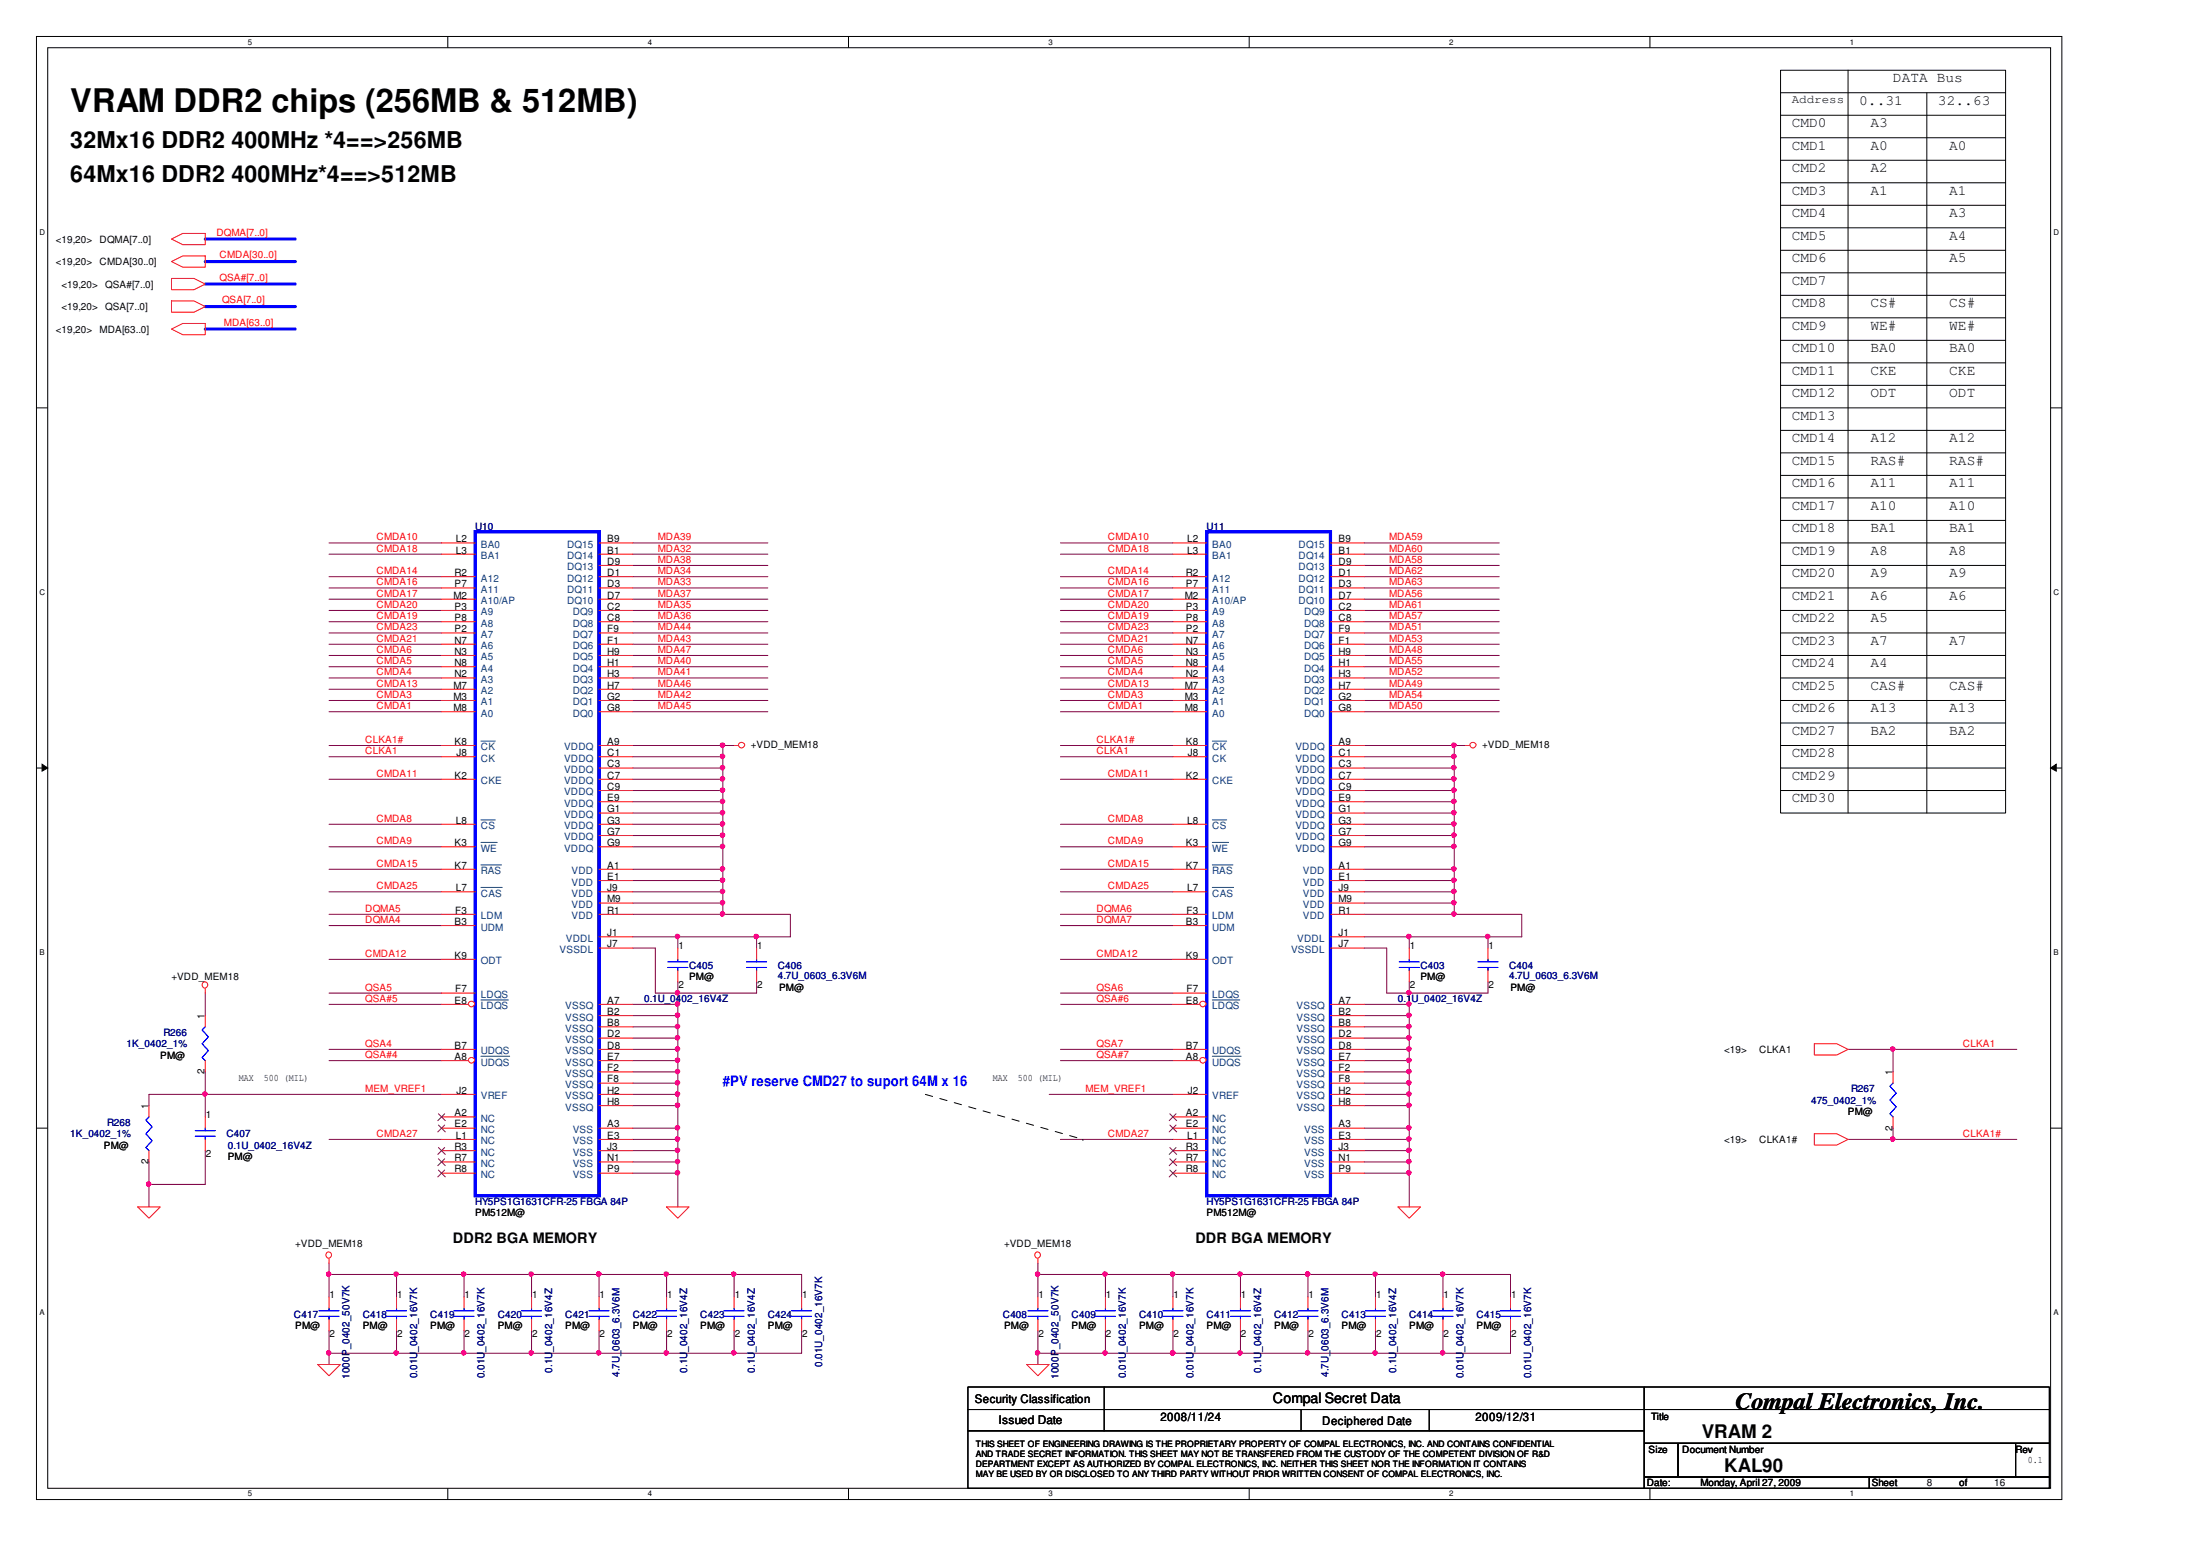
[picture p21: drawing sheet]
<svg xmlns="http://www.w3.org/2000/svg" width="297mm" height="210mm" viewBox="0 0 297 210" stroke-linecap="round" stroke-linejoin="round" font-family="sans-serif">
<defs><g id="words">
<text font-size="4.4" x="9.5" y="15.2">VRAM DDR2 chips (256MB &amp; 512MB)</text>
<g font-size="3.1">
<text x="9.5" y="20.1">32Mx16 DDR2 400MHz *4==&gt;256MB</text>
<text x="9.5" y="24.7">64Mx16 DDR2 400MHz*4==&gt;512MB</text>
<text x="235.1" y="190.8">Compal Electronics, Inc.</text>
</g>
<g font-size="2.5">
<text x="230.5" y="194.8">VRAM 2</text>
<text x="233.5" y="199.3">KAL90</text>
</g>
<g font-size="1.9">
<text x="256.4" y="11.1">DATA Bus</text>
<text x="242.7" y="17.2">CMD0</text>
<text x="251.8" y="14.2">0..31</text>
<text x="253.4" y="17.2">A3</text>
<text x="262.5" y="14.2">32..63</text>
<text x="242.7" y="20.3">CMD1</text>
<text x="242.7" y="23.3">CMD2</text>
<text x="253.4" y="20.3">A0</text>
<text x="253.4" y="23.3">A2</text>
<text x="264" y="20.3">A0</text>
<text x="242.7" y="26.4">CMD3</text>
<text x="242.7" y="29.4">CMD4</text>
<text x="253.4" y="26.4">A1</text>
<text x="264" y="26.4">A1</text>
<text x="264" y="29.4">A3</text>
<text x="242.7" y="32.5">CMD5</text>
<text x="242.7" y="35.5">CMD6</text>
<text x="264" y="32.5">A4</text>
<text x="264" y="35.5">A5</text>
<text x="242.7" y="41.6">CMD8</text>
<text x="242.7" y="38.5">CMD7</text>
<text x="253.4" y="41.6">CS#</text>
<text x="264" y="41.6">CS#</text>
<text x="242.7" y="44.6">CMD9</text>
<text x="242.7" y="47.7">CMD10</text>
<text x="253.4" y="44.6">WE#</text>
<text x="253.4" y="47.7">BA0</text>
<text x="264" y="44.6">WE#</text>
<text x="264" y="47.7">BA0</text>
<text x="242.7" y="50.7">CMD11</text>
<text x="242.7" y="53.8">CMD12</text>
<text x="253.4" y="50.7">CKE</text>
<text x="253.4" y="53.8">ODT</text>
<text x="264" y="50.7">CKE</text>
<text x="264" y="53.8">ODT</text>
<text x="242.7" y="56.8">CMD13</text>
<text x="242.7" y="59.9">CMD14</text>
<text x="253.4" y="59.9">A12</text>
<text x="264" y="59.9">A12</text>
<text x="242.7" y="66">CMD16</text>
<text x="242.7" y="62.9">CMD15</text>
<text x="253.4" y="66">A11</text>
<text x="253.4" y="62.9">RAS#</text>
<text x="264" y="66">A11</text>
<text x="264" y="62.9">RAS#</text>
<text x="242.7" y="69">CMD17</text>
<text x="253.3" y="69">A10</text>
<text x="264" y="69">A10</text>
<text x="242.7" y="72.1">CMD18</text>
<text x="242.7" y="75.1">CMD19</text>
<text x="253.3" y="75.1">A8</text>
<text x="253.3" y="72.1">BA1</text>
<text x="264" y="75.1">A8</text>
<text x="264" y="72.1">BA1</text>
<text x="242.7" y="78.2">CMD20</text>
<text x="242.7" y="81.2">CMD21</text>
<text x="253.3" y="81.2">A6</text>
<text x="253.3" y="78.2">A9</text>
<text x="264" y="81.2">A6</text>
<text x="264" y="78.2">A9</text>
<text x="242.7" y="84.3">CMD22</text>
<text x="242.7" y="87.3">CMD23</text>
<text x="253.3" y="87.3">A7</text>
<text x="253.3" y="84.3">A5</text>
<text x="264" y="87.3">A7</text>
<text x="242.7" y="90.4">CMD24</text>
<text x="242.7" y="93.4">CMD25</text>
<text x="253.4" y="93.4">CAS#</text>
<text x="253.4" y="90.4">A4</text>
<text x="264" y="93.4">CAS#</text>
<text x="242.7" y="96.5">CMD26</text>
<text x="242.7" y="99.5">CMD27</text>
<text x="253.4" y="99.5">BA2</text>
<text x="253.4" y="96.5">A13</text>
<text x="264" y="99.5">BA2</text>
<text x="264" y="96.5">A13</text>
<text x="242.7" y="102.6">CMD28</text>
<text x="242.7" y="105.6">CMD29</text>
<text x="242.7" y="108.7">CMD30</text>
<text x="61.3" y="168.3">DDR2 BGA MEMORY</text>
<text x="161.9" y="168.3">DDR BGA MEMORY</text>
<text x="172.4" y="190">Compal Secret Data</text>
</g>
<text font-size="1.9" fill="#00f" x="97.9" y="147">#PV reserve CMD27 to suport 64M x 16</text>
<g font-size="1.6">
<text x="242.7" y="13.9">Address</text>
<text x="132" y="189.9">Security Classification</text>
<text x="135.2" y="192.8">Issued Date</text>
<text x="157.2" y="192.4">2008/11/24</text>
<text x="179.1" y="193">Deciphered Date</text>
<text x="199.8" y="192.4">2009/12/31</text>
</g>
<g font-size="1.4">
<text x="7.6" y="32.9">&lt;19,20&gt;</text>
<text x="7.6" y="35.9">&lt;19,20&gt;</text>
<text x="13.5" y="32.9">DQMA[7..0]</text>
<text x="13.5" y="35.9">CMDA[30..0]</text>
<text x="8.3" y="39">&lt;19,20&gt;</text>
<text x="14.3" y="39">QSA#[7..0]</text>
<text x="7.6" y="45.1">&lt;19,20&gt;</text>
<text x="8.3" y="42">&lt;19,20&gt;</text>
<text x="13.5" y="45.1">MDA[63..0]</text>
<text x="14.3" y="42">QSA[7..0]</text>
<text x="61.8" y="75">L3</text>
<text x="61.8" y="73.4">L2</text>
<text x="82.2" y="75">B1</text>
<text x="82.2" y="76.5">D9</text>
<text x="82.2" y="73.4">B9</text>
<text x="160.8" y="75">L3</text>
<text x="160.8" y="73.4">L2</text>
<text x="181.3" y="75">B1</text>
<text x="181.3" y="76.5">D9</text>
<text x="181.3" y="73.4">B9</text>
<text x="61.4" y="81.1">M2</text>
<text x="61.6" y="79.5">P7</text>
<text x="61.6" y="82.6">P3</text>
<text x="61.6" y="78">R2</text>
<text x="82.2" y="82.6">C2</text>
<text x="82.2" y="78">D1</text>
<text x="82.2" y="79.5">D3</text>
<text x="82.2" y="81.1">D7</text>
<text x="160.5" y="81.1">M2</text>
<text x="160.6" y="79.5">P7</text>
<text x="160.6" y="82.6">P3</text>
<text x="160.6" y="78">R2</text>
<text x="181.3" y="82.6">C2</text>
<text x="181.3" y="78">D1</text>
<text x="181.3" y="79.5">D3</text>
<text x="181.3" y="81.1">D7</text>
<text x="61.6" y="84.1">P8</text>
<text x="61.6" y="85.6">P2</text>
<text x="61.6" y="87.2">N7</text>
<text x="61.6" y="88.7">N3</text>
<text x="82.2" y="84.1">C8</text>
<text x="82.2" y="85.6">F9</text>
<text x="82.2" y="87.2">F1</text>
<text x="82.2" y="88.7">H9</text>
<text x="160.6" y="84.1">P8</text>
<text x="160.6" y="85.6">P2</text>
<text x="160.6" y="87.2">N7</text>
<text x="160.6" y="88.7">N3</text>
<text x="181.3" y="84.1">C8</text>
<text x="181.3" y="85.6">F9</text>
<text x="181.3" y="87.2">F1</text>
<text x="181.3" y="88.7">H9</text>
<text x="61.4" y="94.8">M3</text>
<text x="61.4" y="93.2">M7</text>
<text x="61.6" y="90.2">N8</text>
<text x="61.6" y="91.7">N2</text>
<text x="82.2" y="90.2">H1</text>
<text x="82.2" y="91.7">H3</text>
<text x="82.2" y="93.2">H7</text>
<text x="82.2" y="94.8">G2</text>
<text x="160.5" y="94.8">M3</text>
<text x="160.5" y="93.2">M7</text>
<text x="160.6" y="90.2">N8</text>
<text x="160.6" y="91.7">N2</text>
<text x="181.3" y="90.2">H1</text>
<text x="181.3" y="91.7">H3</text>
<text x="181.3" y="93.2">H7</text>
<text x="181.3" y="94.8">G2</text>
<text x="61.4" y="96.3">M8</text>
<text x="61.6" y="100.9">K8</text>
<text x="82.2" y="100.9">A9</text>
<text x="82.2" y="96.3">G8</text>
<text x="101.7" y="101.3">+VDD_MEM18</text>
<text x="160.5" y="96.3">M8</text>
<text x="160.6" y="100.9">K8</text>
<text x="181.3" y="96.3">G8</text>
<text x="181.3" y="100.9">A9</text>
<text x="200.8" y="101.3">+VDD_MEM18</text>
<text x="61.6" y="105.4">K2</text>
<text x="61.8" y="102.4">J8</text>
<text x="82.2" y="102.4">C1</text>
<text x="82.2" y="103.9">C3</text>
<text x="82.2" y="105.4">C7</text>
<text x="82.2" y="107">C9</text>
<text x="160.6" y="105.4">K2</text>
<text x="160.9" y="102.4">J8</text>
<text x="181.3" y="102.4">C1</text>
<text x="181.3" y="103.9">C3</text>
<text x="181.3" y="105.4">C7</text>
<text x="181.3" y="107">C9</text>
<text x="61.8" y="111.5">L8</text>
<text x="82.2" y="108.5">E9</text>
<text x="82.2" y="110">G1</text>
<text x="82.2" y="111.5">G3</text>
<text x="82.2" y="113.1">G7</text>
<text x="160.8" y="111.5">L8</text>
<text x="181.3" y="108.5">E9</text>
<text x="181.3" y="110">G1</text>
<text x="181.3" y="111.5">G3</text>
<text x="181.3" y="113.1">G7</text>
<text x="61.6" y="117.6">K7</text>
<text x="61.6" y="114.6">K3</text>
<text x="82.2" y="117.6">A1</text>
<text x="82.2" y="119.2">E1</text>
<text x="82.2" y="114.6">G9</text>
<text x="160.6" y="117.6">K7</text>
<text x="160.6" y="114.6">K3</text>
<text x="181.3" y="114.6">G9</text>
<text x="181.3" y="117.6">A1</text>
<text x="181.3" y="119.2">E1</text>
<text x="61.6" y="125.3">B3</text>
<text x="61.7" y="123.7">F3</text>
<text x="61.8" y="120.7">L7</text>
<text x="82.2" y="120.7">J9</text>
<text x="82.2" y="122.2">M9</text>
<text x="82.2" y="123.7">R1</text>
<text x="160.6" y="125.3">B3</text>
<text x="160.7" y="123.7">F3</text>
<text x="160.8" y="120.7">L7</text>
<text x="181.3" y="120.7">J9</text>
<text x="181.3" y="122.2">M9</text>
<text x="181.3" y="123.7">R1</text>
<text x="61.6" y="129.8">K9</text>
<text x="82.2" y="128.3">J7</text>
<text x="82.2" y="126.8">J1</text>
<text x="91.9" y="128.6">1</text>
<text x="102.6" y="128.6">1</text>
<text x="160.6" y="129.8">K9</text>
<text x="181.3" y="128.3">J7</text>
<text x="181.3" y="126.8">J1</text>
<text x="191" y="128.6">1</text>
<text x="201.6" y="128.6">1</text>
<text x="23.2" y="132.7">+VDD_MEM18</text>
<text x="27.7" y="138" transform="rotate(-90 27.7 138)">1</text>
<text x="61.6" y="135.9">E8</text>
<text x="61.7" y="134.4">F7</text>
<text x="82.2" y="135.9">A7</text>
<text x="82.2" y="137.4">B2</text>
<text x="91.9" y="133.8">2</text>
<text x="93.3" y="132.7">PM@</text>
<text x="102.6" y="133.8">2</text>
<text x="105.5" y="134.2">PM@</text>
<text x="160.6" y="135.9">E8</text>
<text x="160.7" y="134.4">F7</text>
<text x="181.3" y="135.9">A7</text>
<text x="181.3" y="137.4">B2</text>
<text x="191" y="133.8">2</text>
<text x="192.4" y="132.7">PM@</text>
<text x="201.6" y="133.8">2</text>
<text x="204.6" y="134.2">PM@</text>
<text x="21.7" y="143.4">PM@</text>
<text x="61.6" y="143.5">A8</text>
<text x="61.6" y="142">B7</text>
<text x="82.2" y="139">B8</text>
<text x="82.2" y="140.5">D2</text>
<text x="82.2" y="142">D8</text>
<text x="82.2" y="143.5">E7</text>
<text x="160.6" y="143.5">A8</text>
<text x="160.6" y="142">B7</text>
<text x="181.3" y="139">B8</text>
<text x="181.3" y="140.5">D2</text>
<text x="181.3" y="142">D8</text>
<text x="181.3" y="143.5">E7</text>
<text x="233.5" y="142.6">&lt;19&gt;</text>
<text x="238.3" y="142.6">CLKA1</text>
<text x="27.7" y="145.5" transform="rotate(-90 27.7 145.5)">2</text>
<text x="32.4" y="146.3">MAX</text>
<text x="35.8" y="146.3">500 (MIL)</text>
<text x="61.8" y="148.1">J2</text>
<text x="82.2" y="145.1">F2</text>
<text x="82.2" y="146.6">F8</text>
<text x="82.2" y="148.1">H2</text>
<text x="82.2" y="149.6">H8</text>
<text x="134.5" y="146.3">MAX</text>
<text x="137.9" y="146.3">500 (MIL)</text>
<text x="160.9" y="148.1">J2</text>
<text x="181.3" y="145.1">F2</text>
<text x="181.3" y="146.6">F8</text>
<text x="181.3" y="148.1">H2</text>
<text x="181.3" y="149.6">H8</text>
<text x="256.3" y="145.6" transform="rotate(-90 256.3 145.6)">1</text>
<text x="14.1" y="155.6">PM@</text>
<text x="20.1" y="150.1" transform="rotate(-90 20.1 150.1)">1</text>
<text x="27.9" y="151.4">1</text>
<text x="61.6" y="151.2">A2</text>
<text x="61.6" y="155.7">R3</text>
<text x="61.6" y="152.7">E2</text>
<text x="61.8" y="154.2">L1</text>
<text x="82.2" y="152.7">A3</text>
<text x="82.2" y="154.2">E3</text>
<text x="82.2" y="155.7">J3</text>
<text x="160.6" y="151.2">A2</text>
<text x="160.6" y="155.7">R3</text>
<text x="160.6" y="152.7">E2</text>
<text x="160.8" y="154.2">L1</text>
<text x="181.3" y="152.7">A3</text>
<text x="181.3" y="154.2">E3</text>
<text x="181.3" y="155.7">J3</text>
<text x="233.5" y="154.8">&lt;19&gt;</text>
<text x="238.3" y="154.8">CLKA1#</text>
<text x="250.3" y="151">PM@</text>
<text x="256.3" y="153.1" transform="rotate(-90 256.3 153.1)">2</text>
<text x="20.1" y="157.7" transform="rotate(-90 20.1 157.7)">2</text>
<text x="27.9" y="156.7">2</text>
<text x="30.8" y="157.1">PM@</text>
<text x="61.6" y="158.8">R8</text>
<text x="61.6" y="157.3">R7</text>
<text x="82.2" y="157.3">N1</text>
<text x="82.2" y="158.8">P9</text>
<text x="160.6" y="158.8">R8</text>
<text x="160.6" y="157.3">R7</text>
<text x="181.3" y="157.3">N1</text>
<text x="181.3" y="158.8">P9</text>
<text x="64.4" y="164.7">PM512M@</text>
<text x="163.4" y="164.7">PM512M@</text>
<text x="40" y="168.9">+VDD_MEM18</text>
<text x="136" y="168.9">+VDD_MEM18</text>
<text x="40" y="179.9">PM@</text>
<text x="44.6" y="175.8">1</text>
<text x="49.1" y="179.9">PM@</text>
<text x="53.8" y="175.8">1</text>
<text x="58.3" y="179.9">PM@</text>
<text x="62.9" y="175.8">1</text>
<text x="67.4" y="179.9">PM@</text>
<text x="72.1" y="175.8">1</text>
<text x="76.6" y="179.9">PM@</text>
<text x="81.2" y="175.8">1</text>
<text x="85.7" y="179.9">PM@</text>
<text x="90.4" y="175.8">1</text>
<text x="94.9" y="179.9">PM@</text>
<text x="99.5" y="175.8">1</text>
<text x="104" y="179.9">PM@</text>
<text x="108.7" y="175.8">1</text>
<text x="136" y="179.9">PM@</text>
<text x="140.7" y="175.8">1</text>
<text x="145.1" y="179.9">PM@</text>
<text x="149.8" y="175.8">1</text>
<text x="154.3" y="179.9">PM@</text>
<text x="158.9" y="175.8">1</text>
<text x="163.4" y="179.9">PM@</text>
<text x="168.1" y="175.8">1</text>
<text x="172.6" y="179.9">PM@</text>
<text x="177.2" y="175.8">1</text>
<text x="181.7" y="179.9">PM@</text>
<text x="186.4" y="175.8">1</text>
<text x="190.9" y="179.9">PM@</text>
<text x="195.5" y="175.8">1</text>
<text x="200" y="179.9">PM@</text>
<text x="204.7" y="175.8">1</text>
<text x="44.6" y="181">2</text>
<text x="53.8" y="181">2</text>
<text x="62.9" y="181">2</text>
<text x="72.1" y="181">2</text>
<text x="81.2" y="181">2</text>
<text x="90.4" y="181">2</text>
<text x="99.5" y="181">2</text>
<text x="108.7" y="181">2</text>
<text x="140.7" y="181">2</text>
<text x="149.8" y="181">2</text>
<text x="158.9" y="181">2</text>
<text x="168.1" y="181">2</text>
<text x="177.2" y="181">2</text>
<text x="186.4" y="181">2</text>
<text x="195.5" y="181">2</text>
<text x="204.7" y="181">2</text>
<text x="223.3" y="196.7">Size</text>
<text x="223.6" y="192.3">Title</text>
<text x="227.9" y="196.7">Document Number</text>
<text x="273" y="196.7">Rev</text>
<text x="223" y="201.3">Date:</text>
<text x="230.3" y="201.3">Monday, April 27, 2009</text>
<text x="253.5" y="201.3">Sheet</text>
<text x="261" y="201.3">8</text>
<text x="265.4" y="201.3">of</text>
<text x="270.1" y="201.3">16</text>
<text x="274.7" y="198.1">0.1</text>
</g>
<g font-size="1.4" fill="#f00">
<text x="29.3" y="31.9">DQMA[7..0]</text>
<text x="29.7" y="35">CMDA[30..0]</text>
<text x="29.7" y="38">QSA#[7..0]</text>
<text x="30.1" y="41.1">QSA[7..0]</text>
<text x="30.3" y="44.1">MDA[63..0]</text>
<text x="51" y="73.2">CMDA10</text>
<text x="51" y="74.7">CMDA18</text>
<text x="51" y="77.8">CMDA14</text>
<text x="89.1" y="77.8">MDA34</text>
<text x="89.1" y="73.2">MDA39</text>
<text x="89.1" y="76.2">MDA38</text>
<text x="89.1" y="74.7">MDA32</text>
<text x="150.1" y="73.2">CMDA10</text>
<text x="150.1" y="74.7">CMDA18</text>
<text x="150.1" y="77.8">CMDA14</text>
<text x="188.2" y="77.8">MDA62</text>
<text x="188.2" y="73.2">MDA59</text>
<text x="188.2" y="76.2">MDA58</text>
<text x="188.2" y="74.7">MDA60</text>
<text x="51" y="79.3">CMDA16</text>
<text x="51" y="82.3">CMDA20</text>
<text x="51" y="80.8">CMDA17</text>
<text x="51" y="83.8">CMDA19</text>
<text x="89.1" y="79.3">MDA33</text>
<text x="89.1" y="80.8">MDA37</text>
<text x="89.1" y="82.3">MDA35</text>
<text x="89.1" y="83.8">MDA36</text>
<text x="150.1" y="79.3">CMDA16</text>
<text x="150.1" y="82.3">CMDA20</text>
<text x="150.1" y="80.8">CMDA17</text>
<text x="150.1" y="83.8">CMDA19</text>
<text x="188.2" y="80.8">MDA56</text>
<text x="188.2" y="83.8">MDA57</text>
<text x="188.2" y="82.3">MDA61</text>
<text x="188.2" y="79.3">MDA63</text>
<text x="51" y="88.4">CMDA6</text>
<text x="51" y="89.9">CMDA5</text>
<text x="51" y="85.4">CMDA23</text>
<text x="51" y="86.9">CMDA21</text>
<text x="89.1" y="86.9">MDA43</text>
<text x="89.1" y="85.4">MDA44</text>
<text x="89.1" y="88.4">MDA47</text>
<text x="89.1" y="89.9">MDA40</text>
<text x="150.1" y="88.4">CMDA6</text>
<text x="150.1" y="89.9">CMDA5</text>
<text x="150.1" y="85.4">CMDA23</text>
<text x="150.1" y="86.9">CMDA21</text>
<text x="188.2" y="88.4">MDA48</text>
<text x="188.2" y="89.9">MDA55</text>
<text x="188.2" y="85.4">MDA51</text>
<text x="188.2" y="86.9">MDA53</text>
<text x="51" y="93">CMDA13</text>
<text x="51" y="91.5">CMDA4</text>
<text x="51" y="94.5">CMDA3</text>
<text x="89.1" y="94.5">MDA42</text>
<text x="89.1" y="93">MDA46</text>
<text x="89.1" y="91.5">MDA41</text>
<text x="150.1" y="93">CMDA13</text>
<text x="150.1" y="91.5">CMDA4</text>
<text x="150.1" y="94.5">CMDA3</text>
<text x="188.2" y="94.5">MDA54</text>
<text x="188.2" y="93">MDA49</text>
<text x="188.2" y="91.5">MDA52</text>
<text x="49.5" y="100.6">CLKA1#</text>
<text x="51" y="96">CMDA1</text>
<text x="89.1" y="96">MDA45</text>
<text x="148.5" y="100.6">CLKA1#</text>
<text x="150.1" y="96">CMDA1</text>
<text x="188.2" y="96">MDA50</text>
<text x="49.5" y="102.1">CLKA1</text>
<text x="51" y="105.2">CMDA11</text>
<text x="148.5" y="102.1">CLKA1</text>
<text x="150.1" y="105.2">CMDA11</text>
<text x="51" y="111.3">CMDA8</text>
<text x="150.1" y="111.3">CMDA8</text>
<text x="51" y="117.4">CMDA15</text>
<text x="51" y="114.3">CMDA9</text>
<text x="150.1" y="117.4">CMDA15</text>
<text x="150.1" y="114.3">CMDA9</text>
<text x="49.5" y="123.5">DQMA5</text>
<text x="49.5" y="125">DQMA4</text>
<text x="51" y="120.4">CMDA25</text>
<text x="148.5" y="123.5">DQMA6</text>
<text x="148.5" y="125">DQMA7</text>
<text x="150.1" y="120.4">CMDA25</text>
<text x="49.5" y="129.6">CMDA12</text>
<text x="148.5" y="129.6">CMDA12</text>
<text x="49.5" y="135.7">QSA#5</text>
<text x="49.5" y="134.1">QSA5</text>
<text x="148.5" y="135.7">QSA#6</text>
<text x="148.5" y="134.1">QSA6</text>
<text x="49.5" y="143.3">QSA#4</text>
<text x="49.5" y="141.8">QSA4</text>
<text x="148.5" y="143.3">QSA#7</text>
<text x="148.5" y="141.8">QSA7</text>
<text x="265.9" y="141.8">CLKA1</text>
<text x="49.5" y="147.9">MEM_VREF1</text>
<text x="147" y="147.9">MEM_VREF1</text>
<text x="51" y="154">CMDA27</text>
<text x="150.1" y="154">CMDA27</text>
<text x="265.9" y="154">CLKA1#</text>
</g>
<g font-size="1.4" fill="#00007f">
<text x="64.4" y="71.7">U10</text>
<text x="163.4" y="71.7">U11</text>
<text x="93.3" y="131.2">C405</text>
<text x="105.4" y="131.2">C406</text>
<text x="192.4" y="131.2">C403</text>
<text x="204.4" y="131.2">C404</text>
<text x="87.2" y="135.7">0.1U_0402_16V4Z</text>
<text x="105.4" y="132.5">4.7U_0603_6.3V6M</text>
<text x="189.3" y="135.7">0.1U_0402_16V4Z</text>
<text x="204.4" y="132.5">4.7U_0603_6.3V6M</text>
<text x="17.1" y="141.8">1K_0402_1%</text>
<text x="22.1" y="140.3">R266</text>
<text x="245.3" y="149.5">475_0402_1%</text>
<text x="250.7" y="147.9">R267</text>
<text x="9.5" y="154">1K_0402_1%</text>
<text x="14.5" y="152.5">R268</text>
<text x="30.7" y="154">C407</text>
<text x="30.8" y="155.6">0.1U_0402_16V4Z</text>
<text x="64.4" y="163.2">HY5PS1G1631CFR-25 FBGA 84P</text>
<text x="163.4" y="163.2">HY5PS1G1631CFR-25 FBGA 84P</text>
<text x="39.8" y="178.4">C417</text>
<text x="49.1" y="178.4">C418</text>
<text x="58.3" y="178.4">C419</text>
<text x="67.4" y="178.4">C420</text>
<text x="76.6" y="178.4">C421</text>
<text x="85.7" y="178.4">C422</text>
<text x="94.9" y="178.4">C423</text>
<text x="104" y="178.4">C424</text>
<text x="135.8" y="178.4">C408</text>
<text x="145.1" y="178.4">C409</text>
<text x="154.3" y="178.4">C410</text>
<text x="163.4" y="178.4">C411</text>
<text x="172.6" y="178.4">C412</text>
<text x="181.7" y="178.4">C413</text>
<text x="190.9" y="178.4">C414</text>
<text x="200" y="178.4">C415</text>
<text x="74.8" y="185.9" transform="rotate(-90 74.8 185.9)">0.1U_0402_16V4Z</text>
<text x="93.1" y="185.9" transform="rotate(-90 93.1 185.9)">0.1U_0402_16V4Z</text>
<text x="102.2" y="185.9" transform="rotate(-90 102.2 185.9)">0.1U_0402_16V4Z</text>
<text x="111.4" y="185.1" transform="rotate(-90 111.4 185.1)">0.01U_0402_16V7K</text>
<text x="170.8" y="185.9" transform="rotate(-90 170.8 185.9)">0.1U_0402_16V4Z</text>
<text x="189.1" y="185.9" transform="rotate(-90 189.1 185.9)">0.1U_0402_16V4Z</text>
<text x="47.4" y="186.7" transform="rotate(-90 47.4 186.7)">1000P_0402_50V7K</text>
<text x="56.5" y="186.6" transform="rotate(-90 56.5 186.6)">0.01U_0402_16V7K</text>
<text x="65.6" y="186.6" transform="rotate(-90 65.6 186.6)">0.01U_0402_16V7K</text>
<text x="83.9" y="186.5" transform="rotate(-90 83.9 186.5)">4.7U_0603_6.3V6M</text>
<text x="143.4" y="186.7" transform="rotate(-90 143.4 186.7)">1000P_0402_50V7K</text>
<text x="152.5" y="186.6" transform="rotate(-90 152.5 186.6)">0.01U_0402_16V7K</text>
<text x="161.7" y="186.6" transform="rotate(-90 161.7 186.6)">0.01U_0402_16V7K</text>
<text x="179.9" y="186.5" transform="rotate(-90 179.9 186.5)">4.7U_0603_6.3V6M</text>
<text x="198.2" y="186.6" transform="rotate(-90 198.2 186.6)">0.01U_0402_16V7K</text>
<text x="207.4" y="186.6" transform="rotate(-90 207.4 186.6)">0.01U_0402_16V7K</text>
</g>
<g font-size="1.4" fill="#003f7f">
<text x="65.1" y="75.7">BA1</text>
<text x="65.1" y="74.2">BA0</text>
<text x="76.8" y="75.7">DQ14</text>
<text x="76.8" y="77.2">DQ13</text>
<text x="76.8" y="74.2">DQ15</text>
<text x="164.2" y="75.7">BA1</text>
<text x="164.2" y="74.2">BA0</text>
<text x="175.9" y="75.7">DQ14</text>
<text x="175.9" y="77.2">DQ13</text>
<text x="175.9" y="74.2">DQ15</text>
<text x="65.1" y="80.3">A11</text>
<text x="65.1" y="81.8">A10/AP</text>
<text x="65.1" y="83.3">A9</text>
<text x="65.1" y="78.8">A12</text>
<text x="76.8" y="78.8">DQ12</text>
<text x="76.8" y="80.3">DQ11</text>
<text x="76.8" y="81.8">DQ10</text>
<text x="77.6" y="83.3">DQ9</text>
<text x="164.2" y="80.3">A11</text>
<text x="164.2" y="81.8">A10/AP</text>
<text x="164.2" y="83.3">A9</text>
<text x="164.2" y="78.8">A12</text>
<text x="175.9" y="78.8">DQ12</text>
<text x="175.9" y="80.3">DQ11</text>
<text x="175.9" y="81.8">DQ10</text>
<text x="176.6" y="83.3">DQ9</text>
<text x="65.1" y="84.9">A8</text>
<text x="65.1" y="86.4">A7</text>
<text x="65.1" y="87.9">A6</text>
<text x="65.1" y="89.4">A5</text>
<text x="77.6" y="84.9">DQ8</text>
<text x="77.6" y="86.4">DQ7</text>
<text x="77.6" y="87.9">DQ6</text>
<text x="77.6" y="89.4">DQ5</text>
<text x="164.2" y="84.9">A8</text>
<text x="164.2" y="86.4">A7</text>
<text x="164.2" y="87.9">A6</text>
<text x="164.2" y="89.4">A5</text>
<text x="176.6" y="84.9">DQ8</text>
<text x="176.6" y="86.4">DQ7</text>
<text x="176.6" y="87.9">DQ6</text>
<text x="176.6" y="89.4">DQ5</text>
<text x="65.1" y="91">A4</text>
<text x="65.1" y="92.5">A3</text>
<text x="65.1" y="95.5">A1</text>
<text x="65.1" y="94">A2</text>
<text x="77.6" y="91">DQ4</text>
<text x="77.6" y="92.5">DQ3</text>
<text x="77.6" y="94">DQ2</text>
<text x="77.6" y="95.5">DQ1</text>
<text x="164.2" y="91">A4</text>
<text x="164.2" y="92.5">A3</text>
<text x="164.2" y="95.5">A1</text>
<text x="164.2" y="94">A2</text>
<text x="176.6" y="91">DQ4</text>
<text x="176.6" y="92.5">DQ3</text>
<text x="176.6" y="94">DQ2</text>
<text x="176.6" y="95.5">DQ1</text>
<text x="65.1" y="97.1">A0</text>
<text x="65.1" y="101.6">CK</text>
<text x="76.4" y="101.6">VDDQ</text>
<text x="77.6" y="97.1">DQ0</text>
<text x="164.2" y="97.1">A0</text>
<text x="164.2" y="101.6">CK</text>
<text x="175.5" y="101.6">VDDQ</text>
<text x="176.6" y="97.1">DQ0</text>
<text x="65.1" y="106.2">CKE</text>
<text x="65.1" y="103.2">CK</text>
<text x="76.4" y="103.2">VDDQ</text>
<text x="76.4" y="104.7">VDDQ</text>
<text x="76.4" y="106.2">VDDQ</text>
<text x="76.4" y="107.7">VDDQ</text>
<text x="164.2" y="106.2">CKE</text>
<text x="164.2" y="103.2">CK</text>
<text x="175.5" y="103.2">VDDQ</text>
<text x="175.5" y="104.7">VDDQ</text>
<text x="175.5" y="106.2">VDDQ</text>
<text x="175.5" y="107.7">VDDQ</text>
<text x="65.1" y="112.3">CS</text>
<text x="76.4" y="109.2">VDDQ</text>
<text x="76.4" y="110.8">VDDQ</text>
<text x="76.4" y="112.3">VDDQ</text>
<text x="76.4" y="113.8">VDDQ</text>
<text x="164.2" y="112.3">CS</text>
<text x="175.5" y="109.2">VDDQ</text>
<text x="175.5" y="110.8">VDDQ</text>
<text x="175.5" y="112.3">VDDQ</text>
<text x="175.5" y="113.8">VDDQ</text>
<text x="65.1" y="118.4">RAS</text>
<text x="65.1" y="115.3">WE</text>
<text x="76.4" y="115.3">VDDQ</text>
<text x="77.4" y="118.4">VDD</text>
<text x="77.4" y="119.9">VDD</text>
<text x="164.2" y="118.4">RAS</text>
<text x="164.2" y="115.3">WE</text>
<text x="175.5" y="115.3">VDDQ</text>
<text x="176.5" y="118.4">VDD</text>
<text x="176.5" y="119.9">VDD</text>
<text x="65.1" y="124.5">LDM</text>
<text x="65.1" y="121.4">CAS</text>
<text x="77.4" y="121.4">VDD</text>
<text x="77.4" y="123">VDD</text>
<text x="77.4" y="124.5">VDD</text>
<text x="164.2" y="124.5">LDM</text>
<text x="164.2" y="121.4">CAS</text>
<text x="176.5" y="121.4">VDD</text>
<text x="176.5" y="123">VDD</text>
<text x="176.5" y="124.5">VDD</text>
<text x="65.1" y="126">UDM</text>
<text x="65.1" y="130.6">ODT</text>
<text x="75.8" y="129.1">VSSDL</text>
<text x="76.7" y="127.5">VDDL</text>
<text x="164.2" y="126">UDM</text>
<text x="164.2" y="130.6">ODT</text>
<text x="174.9" y="129.1">VSSDL</text>
<text x="175.7" y="127.5">VDDL</text>
<text x="65.1" y="136.7">LDQS</text>
<text x="65.1" y="135.2">LDQS</text>
<text x="76.6" y="136.7">VSSQ</text>
<text x="164.2" y="136.7">LDQS</text>
<text x="164.2" y="135.2">LDQS</text>
<text x="175.6" y="136.7">VSSQ</text>
<text x="65.1" y="142.8">UDQS</text>
<text x="76.6" y="138.2">VSSQ</text>
<text x="76.6" y="139.7">VSSQ</text>
<text x="76.6" y="141.3">VSSQ</text>
<text x="76.6" y="142.8">VSSQ</text>
<text x="164.2" y="142.8">UDQS</text>
<text x="175.6" y="138.2">VSSQ</text>
<text x="175.6" y="139.7">VSSQ</text>
<text x="175.6" y="141.3">VSSQ</text>
<text x="175.6" y="142.8">VSSQ</text>
<text x="65.1" y="148.9">VREF</text>
<text x="65.1" y="144.3">UDQS</text>
<text x="76.6" y="144.3">VSSQ</text>
<text x="76.6" y="145.8">VSSQ</text>
<text x="76.6" y="147.3">VSSQ</text>
<text x="76.6" y="148.9">VSSQ</text>
<text x="164.2" y="148.9">VREF</text>
<text x="164.2" y="144.3">UDQS</text>
<text x="175.6" y="144.3">VSSQ</text>
<text x="175.6" y="145.8">VSSQ</text>
<text x="175.6" y="147.3">VSSQ</text>
<text x="175.6" y="148.9">VSSQ</text>
<text x="65.1" y="151.9">NC</text>
<text x="65.1" y="155">NC</text>
<text x="65.1" y="153.4">NC</text>
<text x="76.6" y="150.4">VSSQ</text>
<text x="77.6" y="153.4">VSS</text>
<text x="77.6" y="155">VSS</text>
<text x="164.2" y="151.9">NC</text>
<text x="164.2" y="155">NC</text>
<text x="164.2" y="153.4">NC</text>
<text x="175.6" y="150.4">VSSQ</text>
<text x="176.6" y="153.4">VSS</text>
<text x="176.6" y="155">VSS</text>
<text x="65.1" y="159.5">NC</text>
<text x="65.1" y="156.5">NC</text>
<text x="65.1" y="158">NC</text>
<text x="77.6" y="156.5">VSS</text>
<text x="77.6" y="158">VSS</text>
<text x="77.6" y="159.5">VSS</text>
<text x="164.2" y="159.5">NC</text>
<text x="164.2" y="156.5">NC</text>
<text x="164.2" y="158">NC</text>
<text x="176.6" y="156.5">VSS</text>
<text x="176.6" y="158">VSS</text>
<text x="176.6" y="159.5">VSS</text>
</g>
<g font-size="1.2">
<text x="132.2" y="195.9">THIS SHEET OF ENGINEERING DRAWING IS THE PROPRIETARY PROPERTY OF COMPAL ELECTRONICS, INC. AND CONTAINS CONFIDENTIAL</text>
<text x="132.2" y="197.3">AND TRADE SECRET INFORMATION. THIS SHEET MAY NOT BE TRANSFERED FROM THE CUSTODY OF THE COMPETENT DIVISION OF R&amp;D</text>
<text x="132.2" y="198.7">DEPARTMENT EXCEPT AS AUTHORIZED BY COMPAL ELECTRONICS, INC. NEITHER THIS SHEET NOR THE INFORMATION IT CONTAINS</text>
<text x="132.2" y="200">MAY BE USED BY OR DISCLOSED TO ANY THIRD PARTY WITHOUT PRIOR WRITTEN CONSENT OF COMPAL ELECTRONICS, INC.</text>
</g>
<g font-size="1.1">
<text x="33.6" y="6">5</text>
<text x="87.7" y="6">4</text>
<text x="142" y="6">3</text>
<text x="196.3" y="6">2</text>
<text x="250.6" y="6">1</text>
<text x="5.4" y="31.8">D</text>
<text x="278.2" y="31.8">D</text>
<text x="5.4" y="80.5">C</text>
<text x="278.2" y="80.5">C</text>
<text x="5.4" y="129.3">B</text>
<text x="278.2" y="129.3">B</text>
<text x="5.4" y="178.1">A</text>
<text x="278.2" y="178.1">A</text>
<text x="33.6" y="202.6">5</text>
<text x="87.7" y="202.6">4</text>
<text x="142" y="202.6">3</text>
<text x="196.3" y="202.6">2</text>
<text x="250.6" y="202.6">1</text>
</g>
</g></defs>
<path d="M4.9 4.9h274.4v198.2h-274.4zM6.5 6.5h271.3v195h-271.3z" fill="none" stroke="#000" stroke-width=".14"/>
<g fill="#fff">
<path d="M33.6 5.1h.5v1.2h-.5z"/>
<path d="M33.6 201.7h.5v1.2h-.5z"/>
</g>
<path d="M60.7 4.9v1.6M60.7 201.5v1.6" fill="none" stroke="#000" stroke-width=".14"/>
<g fill="#fff">
<path d="M87.7 5.1h.6v1.2h-.6z"/>
<path d="M87.7 201.7h.6v1.2h-.6z"/>
</g>
<path d="M114.9 4.9v1.6M114.9 201.5v1.6" fill="none" stroke="#000" stroke-width=".14"/>
<g fill="#fff">
<path d="M142 5.1h.5v1.2h-.5z"/>
<path d="M142 201.7h.5v1.2h-.5z"/>
</g>
<path d="M169.2 4.9v1.6M169.2 201.5v1.6" fill="none" stroke="#000" stroke-width=".14"/>
<g fill="#fff">
<path d="M196.3 5.1h.5v1.2h-.5z"/>
<path d="M196.3 201.7h.5v1.2h-.5z"/>
</g>
<path d="M223.5 4.9v1.6M223.5 201.5v1.6" fill="none" stroke="#000" stroke-width=".14"/>
<g fill="#fff">
<path d="M250.6 5.1h.5v1.2h-.5z"/>
<path d="M250.6 201.7h.5v1.2h-.5z"/>
<path d="M5.4 30.8h.6v1.2h-.6z"/>
<path d="M278.2 30.8h.6v1.2h-.6z"/>
<path d="M5.4 79.6h.6v1.2h-.6z"/>
<path d="M278.2 79.6h.6v1.2h-.6z"/>
</g>
<path d="M4.9 55.2h1.6M277.8 55.2h1.5" fill="none" stroke="#000" stroke-width=".14"/>
<g fill="#fff">
<path d="M5.4 128.4h.6v1.2h-.6z"/>
<path d="M278.2 128.4h.6v1.2h-.6z"/>
</g>
<path d="M4.9 104h1.6M5.7 103.5l.8 .5-.8 .4zM277.8 104h1.5M277.8 104l.7-.5v.9z" fill="none" stroke="#000" stroke-width=".14"/>
<path d="M5.7 103.5l.8 .5-.8 .4zM277.8 104l.7-.5v.9z" fill="#000"/>
<g fill="#fff">
<path d="M5.4 177.2h.6v1.1h-.6z"/>
<path d="M278.2 177.2h.7v1.1h-.7z"/>
</g>
<path d="M4.9 152.8h1.6M277.8 152.8h1.5" fill="none" stroke="#000" stroke-width=".14"/>
<path d="M85.7 136h6.1M91.8 134.5v1.5M91.8 136v1.5h-6.1M190.9 134.5v1.5" fill="none" stroke="#7f003f" stroke-width=".14"/>
<circle cx="91.8" cy="136" r=".31" fill="#f0f"/>
<circle cx="91.8" cy="136" r=".31" fill="none" stroke="#f0f" stroke-width=".14"/>
<path d="M143.6 136h15.3M190.9 155.8v1.5" fill="none" stroke="#7f003f" stroke-width=".14"/>
<circle cx="190.8" cy="155.8" r=".31" fill="#f0f"/>
<circle cx="190.8" cy="155.8" r=".31" fill="none" stroke="#f0f" stroke-width=".14"/>
<path d="M91.8 137.5v1.6h-6.1" fill="none" stroke="#7f003f" stroke-width=".14"/>
<circle cx="91.8" cy="137.5" r=".31" fill="#f0f"/>
<circle cx="91.8" cy="137.5" r=".31" fill="none" stroke="#f0f" stroke-width=".14"/>
<path d="M27.8 38.5h12.2" fill="none" stroke="#00f" stroke-width=".42"/>
<path d="M184.8 126.9h6.1M158.9 172.6h9.1M149.7 180.2v3.1M158.9 180.2v3.1M204.6 180.2v3.1" fill="none" stroke="#7f003f" stroke-width=".14"/>
<circle cx="190.8" cy="126.8" r=".31" fill="#f0f"/>
<circle cx="190.8" cy="126.8" r=".31" fill="none" stroke="#f0f" stroke-width=".14"/>
<path d="M190.9 133v1.5" fill="none" stroke="#7f003f" stroke-width=".14"/>
<circle cx="190.8" cy="134.4" r=".31" fill="#f0f"/>
<circle cx="190.8" cy="134.4" r=".31" fill="none" stroke="#f0f" stroke-width=".14"/>
<path d="M201.5 133v1.5h-10.6M190.9 140.6v1.5" fill="none" stroke="#7f003f" stroke-width=".14"/>
<circle cx="190.8" cy="142.1" r=".31" fill="#f0f"/>
<circle cx="190.8" cy="142.1" r=".31" fill="none" stroke="#f0f" stroke-width=".14"/>
<circle cx="190.8" cy="140.5" r=".31" fill="#f0f"/>
<circle cx="190.8" cy="140.5" r=".31" fill="none" stroke="#f0f" stroke-width=".14"/>
<path d="M184.8 137.5h6.1M184.8 146.7h6.1M184.8 143.6h6.1M184.8 145.2h6.1M184.8 152.8h6.1M184.8 142.1h6.1M184.8 157.3h6.1M184.8 149.7h6.1M184.8 148.2h6.1" fill="none" stroke="#7f003f" stroke-width=".14"/>
<circle cx="190.8" cy="137.5" r=".31" fill="#f0f"/>
<circle cx="190.8" cy="137.5" r=".31" fill="none" stroke="#f0f" stroke-width=".14"/>
<path d="M184.8 139.1h6.1" fill="none" stroke="#7f003f" stroke-width=".14"/>
<circle cx="190.8" cy="139" r=".31" fill="#f0f"/>
<circle cx="190.8" cy="139" r=".31" fill="none" stroke="#f0f" stroke-width=".14"/>
<path d="M184.8 110.1h12.2M184.8 108.6h12.2M184.8 111.6h12.2M184.8 105.5h12.2M184.8 102.5h12.2M184.8 136h6.1M184.8 155.8h6.1M184.8 140.6h6.1M184.8 154.3h6.1" fill="none" stroke="#7f003f" stroke-width=".14"/>
<circle cx="196.9" cy="102.4" r=".31" fill="#f0f"/>
<circle cx="196.9" cy="102.4" r=".31" fill="none" stroke="#f0f" stroke-width=".14"/>
<path d="M184.8 104h12.2M184.8 107.1h12.2M184.8 101h12.2M184.8 117.7h12.2M184.8 122.3h12.2M184.8 123.8h12.2" fill="none" stroke="#7f003f" stroke-width=".14"/>
<circle cx="196.9" cy="123.8" r=".31" fill="#f0f"/>
<circle cx="196.9" cy="123.8" r=".31" fill="none" stroke="#f0f" stroke-width=".14"/>
<path d="M184.8 119.2h12.2M184.8 114.7h12.2M184.8 113.1h12.2M184.8 120.8h12.2M190.9 143.6v1.6" fill="none" stroke="#7f003f" stroke-width=".14"/>
<circle cx="190.8" cy="143.6" r=".31" fill="#f0f"/>
<circle cx="190.8" cy="143.6" r=".31" fill="none" stroke="#f0f" stroke-width=".14"/>
<path d="M190.9 142.1v1.5M190.9 152.8v1.5" fill="none" stroke="#7f003f" stroke-width=".14"/>
<circle cx="190.8" cy="152.7" r=".31" fill="#f0f"/>
<circle cx="190.8" cy="152.7" r=".31" fill="none" stroke="#f0f" stroke-width=".14"/>
<path d="M190.9 149.7v3.1" fill="none" stroke="#7f003f" stroke-width=".14"/>
<circle cx="190.8" cy="149.7" r=".31" fill="#f0f"/>
<circle cx="190.8" cy="149.7" r=".31" fill="none" stroke="#f0f" stroke-width=".14"/>
<path d="M190.9 145.2v1.5" fill="none" stroke="#7f003f" stroke-width=".14"/>
<circle cx="190.8" cy="145.1" r=".31" fill="#f0f"/>
<circle cx="190.8" cy="145.1" r=".31" fill="none" stroke="#f0f" stroke-width=".14"/>
<path d="M190.9 158.9v4.5" fill="none" stroke="#7f003f" stroke-width=".14"/>
<circle cx="190.8" cy="158.8" r=".31" fill="#f0f"/>
<circle cx="190.8" cy="158.8" r=".31" fill="none" stroke="#f0f" stroke-width=".14"/>
<path d="M190.9 146.7v1.5" fill="none" stroke="#7f003f" stroke-width=".14"/>
<circle cx="190.8" cy="146.6" r=".31" fill="#f0f"/>
<circle cx="190.8" cy="146.6" r=".31" fill="none" stroke="#f0f" stroke-width=".14"/>
<path d="M190.9 148.2v1.5" fill="none" stroke="#7f003f" stroke-width=".14"/>
<circle cx="190.8" cy="148.2" r=".31" fill="#f0f"/>
<circle cx="190.8" cy="148.2" r=".31" fill="none" stroke="#f0f" stroke-width=".14"/>
<path d="M190.9 154.3v1.5" fill="none" stroke="#7f003f" stroke-width=".14"/>
<circle cx="190.8" cy="154.2" r=".31" fill="#f0f"/>
<circle cx="190.8" cy="154.2" r=".31" fill="none" stroke="#f0f" stroke-width=".14"/>
<path d="M197 105.5v1.6" fill="none" stroke="#7f003f" stroke-width=".14"/>
<circle cx="196.9" cy="105.5" r=".31" fill="#f0f"/>
<circle cx="196.9" cy="105.5" r=".31" fill="none" stroke="#f0f" stroke-width=".14"/>
<path d="M197 104v1.5" fill="none" stroke="#7f003f" stroke-width=".14"/>
<circle cx="196.9" cy="104" r=".31" fill="#f0f"/>
<circle cx="196.9" cy="104" r=".31" fill="none" stroke="#f0f" stroke-width=".14"/>
<path d="M197 102.5v1.5M197 107.1v1.5" fill="none" stroke="#7f003f" stroke-width=".14"/>
<circle cx="196.9" cy="107" r=".31" fill="#f0f"/>
<circle cx="196.9" cy="107" r=".31" fill="none" stroke="#f0f" stroke-width=".14"/>
<path d="M197 122.3v1.5" fill="none" stroke="#7f003f" stroke-width=".14"/>
<circle cx="196.9" cy="122.2" r=".31" fill="#f0f"/>
<circle cx="196.9" cy="122.2" r=".31" fill="none" stroke="#f0f" stroke-width=".14"/>
<path d="M197 110.1v1.5" fill="none" stroke="#7f003f" stroke-width=".14"/>
<circle cx="196.9" cy="110" r=".31" fill="#f0f"/>
<circle cx="196.9" cy="110" r=".31" fill="none" stroke="#f0f" stroke-width=".14"/>
<path d="M197 111.6v1.5" fill="none" stroke="#7f003f" stroke-width=".14"/>
<circle cx="196.9" cy="111.6" r=".31" fill="#f0f"/>
<circle cx="196.9" cy="111.6" r=".31" fill="none" stroke="#f0f" stroke-width=".14"/>
<path d="M197 117.7v1.5" fill="none" stroke="#7f003f" stroke-width=".14"/>
<circle cx="196.9" cy="117.7" r=".31" fill="#f0f"/>
<circle cx="196.9" cy="117.7" r=".31" fill="none" stroke="#f0f" stroke-width=".14"/>
<path d="M197 113.1v1.6" fill="none" stroke="#7f003f" stroke-width=".14"/>
<circle cx="196.9" cy="113.1" r=".31" fill="#f0f"/>
<circle cx="196.9" cy="113.1" r=".31" fill="none" stroke="#f0f" stroke-width=".14"/>
<path d="M197 114.7v3" fill="none" stroke="#7f003f" stroke-width=".14"/>
<circle cx="196.9" cy="114.6" r=".31" fill="#f0f"/>
<circle cx="196.9" cy="114.6" r=".31" fill="none" stroke="#f0f" stroke-width=".14"/>
<path d="M197 120.8v1.5" fill="none" stroke="#7f003f" stroke-width=".14"/>
<circle cx="196.9" cy="120.7" r=".31" fill="#f0f"/>
<circle cx="196.9" cy="120.7" r=".31" fill="none" stroke="#f0f" stroke-width=".14"/>
<path d="M197 119.2v1.6" fill="none" stroke="#7f003f" stroke-width=".14"/>
<circle cx="196.9" cy="119.2" r=".31" fill="#f0f"/>
<circle cx="196.9" cy="119.2" r=".31" fill="none" stroke="#f0f" stroke-width=".14"/>
<path d="M197 108.6v1.5" fill="none" stroke="#7f003f" stroke-width=".14"/>
<circle cx="196.9" cy="108.5" r=".31" fill="#f0f"/>
<circle cx="196.9" cy="108.5" r=".31" fill="none" stroke="#f0f" stroke-width=".14"/>
<path d="M186.3 172.6h9.2M140.6 183.3h9.1" fill="none" stroke="#7f003f" stroke-width=".14"/>
<circle cx="140.5" cy="183.2" r=".31" fill="#f0f"/>
<circle cx="140.5" cy="183.2" r=".31" fill="none" stroke="#f0f" stroke-width=".14"/>
<path d="M140.6 172.6h9.1" fill="none" stroke="#7f003f" stroke-width=".14"/>
<circle cx="140.5" cy="172.5" r=".31" fill="#f0f"/>
<circle cx="140.5" cy="172.5" r=".31" fill="none" stroke="#f0f" stroke-width=".14"/>
<path d="M158.9 172.6v3M195.5 175.6v-3h9.1v3M140.6 183.3v1.5" fill="none" stroke="#7f003f" stroke-width=".14"/>
<circle cx="195.4" cy="172.5" r=".31" fill="#f0f"/>
<circle cx="195.4" cy="172.5" r=".31" fill="none" stroke="#f0f" stroke-width=".14"/>
<path d="M168 183.3h9.2" fill="none" stroke="#7f003f" stroke-width=".14"/>
<circle cx="168" cy="183.2" r=".31" fill="#f0f"/>
<circle cx="168" cy="183.2" r=".31" fill="none" stroke="#f0f" stroke-width=".14"/>
<path d="M186.3 172.6v3M186.3 183.3h9.2" fill="none" stroke="#7f003f" stroke-width=".14"/>
<circle cx="195.4" cy="183.2" r=".31" fill="#f0f"/>
<circle cx="195.4" cy="183.2" r=".31" fill="none" stroke="#f0f" stroke-width=".14"/>
<circle cx="186.3" cy="183.2" r=".31" fill="#f0f"/>
<circle cx="186.3" cy="183.2" r=".31" fill="none" stroke="#f0f" stroke-width=".14"/>
<path d="M190.9 136v4.6" fill="none" stroke="#7f003f" stroke-width=".14"/>
<circle cx="190.8" cy="136" r=".31" fill="#f0f"/>
<circle cx="190.8" cy="136" r=".31" fill="none" stroke="#f0f" stroke-width=".14"/>
<path d="M177.2 172.6v3M140.6 180.2v3.1M149.7 183.3h9.2" fill="none" stroke="#7f003f" stroke-width=".14"/>
<circle cx="158.8" cy="183.2" r=".31" fill="#f0f"/>
<circle cx="158.8" cy="183.2" r=".31" fill="none" stroke="#f0f" stroke-width=".14"/>
<circle cx="149.7" cy="183.2" r=".31" fill="#f0f"/>
<circle cx="149.7" cy="183.2" r=".31" fill="none" stroke="#f0f" stroke-width=".14"/>
<path d="M177.2 172.6h9.1" fill="none" stroke="#7f003f" stroke-width=".14"/>
<circle cx="186.3" cy="172.5" r=".31" fill="#f0f"/>
<circle cx="186.3" cy="172.5" r=".31" fill="none" stroke="#f0f" stroke-width=".14"/>
<circle cx="177.1" cy="172.5" r=".31" fill="#f0f"/>
<circle cx="177.1" cy="172.5" r=".31" fill="none" stroke="#f0f" stroke-width=".14"/>
<path d="M140.6 172.6v3M158.9 172.6h-9.2v3M195.5 180.2v3.1" fill="none" stroke="#7f003f" stroke-width=".14"/>
<circle cx="158.8" cy="172.5" r=".31" fill="#f0f"/>
<circle cx="158.8" cy="172.5" r=".31" fill="none" stroke="#f0f" stroke-width=".14"/>
<circle cx="149.7" cy="172.5" r=".31" fill="#f0f"/>
<circle cx="149.7" cy="172.5" r=".31" fill="none" stroke="#f0f" stroke-width=".14"/>
<path d="M158.9 183.3h9.1" fill="none" stroke="#7f003f" stroke-width=".14"/>
<circle cx="158.8" cy="183.2" r=".31" fill="#f0f"/>
<circle cx="158.8" cy="183.2" r=".31" fill="none" stroke="#f0f" stroke-width=".14"/>
<path d="M44.6 143.6h15.2M85.7 140.6h6.1M190.9 157.3v1.6h-6.1" fill="none" stroke="#7f003f" stroke-width=".14"/>
<circle cx="190.8" cy="157.3" r=".31" fill="#f0f"/>
<circle cx="190.8" cy="157.3" r=".31" fill="none" stroke="#f0f" stroke-width=".14"/>
<path d="M91.8 139.1v1.5M140.6 171.1v1.5" fill="none" stroke="#7f003f" stroke-width=".14"/>
<circle cx="91.8" cy="139" r=".31" fill="#f0f"/>
<circle cx="91.8" cy="139" r=".31" fill="none" stroke="#f0f" stroke-width=".14"/>
<path d="M44.6 136h15.2M102.5 126.9v1.5M184.8 128.4h3M91.8 155.8v1.5h-6.1" fill="none" stroke="#7f003f" stroke-width=".14"/>
<path d="M27.8 35.4h12.2M27.8 44.6h12.2" fill="none" stroke="#00f" stroke-width=".42"/>
<circle cx="91.8" cy="155.8" r=".31" fill="#f0f"/>
<circle cx="91.8" cy="155.8" r=".31" fill="none" stroke="#f0f" stroke-width=".14"/>
<path d="M27.8 32.4h12.2" fill="none" stroke="#00f" stroke-width=".42"/>
<path d="M256.4 142.1h16.8" fill="none" stroke="#7f003f" stroke-width=".14"/>
<circle cx="256.4" cy="142.1" r=".31" fill="#f0f"/>
<circle cx="256.4" cy="142.1" r=".31" fill="none" stroke="#f0f" stroke-width=".14"/>
<path d="M44.6 134.5h15.2M44.6 123.8h15.2M44.6 125.3h15.2M143.6 134.5h15.3M143.6 123.8h15.3M143.6 125.3h15.3M44.6 142.1h15.2M143.6 143.6h15.3M143.6 142.1h15.3M250.3 154.3h6.1M62.9 183.3h9.1" fill="none" stroke="#7f003f" stroke-width=".14"/>
<path d="M27.8 41.5h12.2" fill="none" stroke="#00f" stroke-width=".42"/>
<circle cx="62.8" cy="183.2" r=".31" fill="#f0f"/>
<circle cx="62.8" cy="183.2" r=".31" fill="none" stroke="#f0f" stroke-width=".14"/>
<path d="M53.7 172.6h9.2" fill="none" stroke="#7f003f" stroke-width=".14"/>
<circle cx="53.7" cy="172.5" r=".31" fill="#f0f"/>
<circle cx="53.7" cy="172.5" r=".31" fill="none" stroke="#f0f" stroke-width=".14"/>
<path d="M85.7 79.6h18.3M85.7 78.1h18.3M85.7 94.9h18.3M184.8 81.1h18.3M184.8 84.2h18.3M184.8 94.9h18.3M184.8 93.3h18.3M184.8 88.8h18.3M85.7 126.9h6.1M91.8 133v1.5" fill="none" stroke="#7f003f" stroke-width=".14"/>
<circle cx="91.8" cy="134.4" r=".31" fill="#f0f"/>
<circle cx="91.8" cy="134.4" r=".31" fill="none" stroke="#f0f" stroke-width=".14"/>
<path d="M85.7 73.5h18.3M184.8 78.1h18.3M85.7 93.3h18.3M85.7 81.1h18.3M27.8 134.5v3M91.8 134.5h10.7M99.4 183.3h9.2" fill="none" stroke="#7f003f" stroke-width=".14"/>
<circle cx="99.4" cy="183.2" r=".31" fill="#f0f"/>
<circle cx="99.4" cy="183.2" r=".31" fill="none" stroke="#f0f" stroke-width=".14"/>
<path d="M85.7 87.2h18.3M99.4 172.6h9.2" fill="none" stroke="#7f003f" stroke-width=".14"/>
<circle cx="99.4" cy="172.5" r=".31" fill="#f0f"/>
<circle cx="99.4" cy="172.5" r=".31" fill="none" stroke="#f0f" stroke-width=".14"/>
<g fill="none" stroke="#7f003f" stroke-width=".14">
<path d="M85.7 76.6h18.3M85.7 75h18.3M184.8 73.5h18.3M184.8 79.6h18.3M184.8 76.6h18.3M184.8 75h18.3M85.7 85.7h18.3M85.7 82.7h18.3M85.7 88.8h18.3M85.7 84.2h18.3M85.7 90.3h18.3M85.7 96.4h18.3"/>
<path d="M85.7 91.8h18.3M184.8 90.3h18.3M184.8 82.7h18.3M184.8 96.4h18.3M184.8 85.7h18.3M184.8 87.2h18.3M184.8 91.8h18.3M143.6 101h15.3M102.5 133v1.5M91.8 140.6v1.5"/>
</g>
<circle cx="91.8" cy="142.1" r=".31" fill="#f0f"/>
<circle cx="91.8" cy="142.1" r=".31" fill="none" stroke="#f0f" stroke-width=".14"/>
<circle cx="91.8" cy="140.5" r=".31" fill="#f0f"/>
<circle cx="91.8" cy="140.5" r=".31" fill="none" stroke="#f0f" stroke-width=".14"/>
<g fill="none" stroke="#7f003f" stroke-width=".14">
<path d="M85.7 110.1h12.2M85.7 108.6h12.2M85.7 111.6h12.2M85.7 105.5h12.2M85.7 102.5h12.2M85.7 104h12.2M85.7 107.1h12.2M85.7 101h12.2M143.6 102.5h15.3M190.9 126.9v1.5M201.5 126.9v1.5M85.7 146.7h6.1"/>
<path d="M85.7 142.1h6.1M85.7 143.6h6.1M85.7 145.2h6.1M85.7 152.8h6.1M85.7 149.7h6.1M85.7 148.2h6.1M85.7 155.8h6.1M85.7 154.3h6.1M62.9 172.6v3M90.3 172.6h9.1v3"/>
</g>
<circle cx="97.9" cy="100.9" r=".31" fill="#f0f"/>
<circle cx="97.9" cy="100.9" r=".31" fill="none" stroke="#f0f" stroke-width=".14"/>
<path d="M85.7 117.7h12.2M85.7 122.3h12.2M85.7 123.8h12.2M108.6 172.6v3" fill="none" stroke="#7f003f" stroke-width=".14"/>
<circle cx="97.9" cy="123.8" r=".31" fill="#f0f"/>
<circle cx="97.9" cy="123.8" r=".31" fill="none" stroke="#f0f" stroke-width=".14"/>
<path d="M85.7 119.2h12.2M85.7 114.7h12.2M85.7 113.1h12.2M85.7 120.8h12.2M91.8 143.6v1.6" fill="none" stroke="#7f003f" stroke-width=".14"/>
<circle cx="91.8" cy="143.6" r=".31" fill="#f0f"/>
<circle cx="91.8" cy="143.6" r=".31" fill="none" stroke="#f0f" stroke-width=".14"/>
<path d="M187.8 128.4v6.1h3.1M91.8 142.1v1.5M91.8 149.7v3.1" fill="none" stroke="#7f003f" stroke-width=".14"/>
<circle cx="91.8" cy="149.7" r=".31" fill="#f0f"/>
<circle cx="91.8" cy="149.7" r=".31" fill="none" stroke="#f0f" stroke-width=".14"/>
<path d="M91.8 152.8v1.5" fill="none" stroke="#7f003f" stroke-width=".14"/>
<circle cx="91.8" cy="152.7" r=".31" fill="#f0f"/>
<circle cx="91.8" cy="152.7" r=".31" fill="none" stroke="#f0f" stroke-width=".14"/>
<path d="M91.8 145.2v1.5" fill="none" stroke="#7f003f" stroke-width=".14"/>
<circle cx="91.8" cy="145.1" r=".31" fill="#f0f"/>
<circle cx="91.8" cy="145.1" r=".31" fill="none" stroke="#f0f" stroke-width=".14"/>
<path d="M91.8 146.7v1.5" fill="none" stroke="#7f003f" stroke-width=".14"/>
<circle cx="91.8" cy="146.6" r=".31" fill="#f0f"/>
<circle cx="91.8" cy="146.6" r=".31" fill="none" stroke="#f0f" stroke-width=".14"/>
<path d="M91.8 148.2v1.5" fill="none" stroke="#7f003f" stroke-width=".14"/>
<circle cx="91.8" cy="148.2" r=".31" fill="#f0f"/>
<circle cx="91.8" cy="148.2" r=".31" fill="none" stroke="#f0f" stroke-width=".14"/>
<path d="M91.8 158.9v4.5" fill="none" stroke="#7f003f" stroke-width=".14"/>
<circle cx="91.8" cy="158.8" r=".31" fill="#f0f"/>
<circle cx="91.8" cy="158.8" r=".31" fill="none" stroke="#f0f" stroke-width=".14"/>
<path d="M91.8 154.3v1.5" fill="none" stroke="#7f003f" stroke-width=".14"/>
<circle cx="91.8" cy="154.2" r=".31" fill="#f0f"/>
<circle cx="91.8" cy="154.2" r=".31" fill="none" stroke="#f0f" stroke-width=".14"/>
<path d="M97.9 105.5v1.6" fill="none" stroke="#7f003f" stroke-width=".14"/>
<circle cx="97.9" cy="105.5" r=".31" fill="#f0f"/>
<circle cx="97.9" cy="105.5" r=".31" fill="none" stroke="#f0f" stroke-width=".14"/>
<path d="M97.9 101v1.5M97.9 104v1.5" fill="none" stroke="#7f003f" stroke-width=".14"/>
<circle cx="97.9" cy="104" r=".31" fill="#f0f"/>
<circle cx="97.9" cy="104" r=".31" fill="none" stroke="#f0f" stroke-width=".14"/>
<path d="M97.9 102.5v1.5" fill="none" stroke="#7f003f" stroke-width=".14"/>
<circle cx="97.9" cy="102.4" r=".31" fill="#f0f"/>
<circle cx="97.9" cy="102.4" r=".31" fill="none" stroke="#f0f" stroke-width=".14"/>
<path d="M97.9 107.1v1.5" fill="none" stroke="#7f003f" stroke-width=".14"/>
<circle cx="97.9" cy="107" r=".31" fill="#f0f"/>
<circle cx="97.9" cy="107" r=".31" fill="none" stroke="#f0f" stroke-width=".14"/>
<path d="M97.9 122.3v1.5" fill="none" stroke="#7f003f" stroke-width=".14"/>
<circle cx="97.9" cy="122.2" r=".31" fill="#f0f"/>
<circle cx="97.9" cy="122.2" r=".31" fill="none" stroke="#f0f" stroke-width=".14"/>
<path d="M97.9 110.1v1.5" fill="none" stroke="#7f003f" stroke-width=".14"/>
<circle cx="97.9" cy="110" r=".31" fill="#f0f"/>
<circle cx="97.9" cy="110" r=".31" fill="none" stroke="#f0f" stroke-width=".14"/>
<path d="M97.9 111.6v1.5" fill="none" stroke="#7f003f" stroke-width=".14"/>
<circle cx="97.9" cy="111.6" r=".31" fill="#f0f"/>
<circle cx="97.9" cy="111.6" r=".31" fill="none" stroke="#f0f" stroke-width=".14"/>
<path d="M97.9 117.7v1.5" fill="none" stroke="#7f003f" stroke-width=".14"/>
<circle cx="97.9" cy="117.7" r=".31" fill="#f0f"/>
<circle cx="97.9" cy="117.7" r=".31" fill="none" stroke="#f0f" stroke-width=".14"/>
<path d="M97.9 113.1v1.6" fill="none" stroke="#7f003f" stroke-width=".14"/>
<circle cx="97.9" cy="113.1" r=".31" fill="#f0f"/>
<circle cx="97.9" cy="113.1" r=".31" fill="none" stroke="#f0f" stroke-width=".14"/>
<path d="M97.9 114.7v3" fill="none" stroke="#7f003f" stroke-width=".14"/>
<circle cx="97.9" cy="114.6" r=".31" fill="#f0f"/>
<circle cx="97.9" cy="114.6" r=".31" fill="none" stroke="#f0f" stroke-width=".14"/>
<path d="M44.6 172.6h9.1" fill="none" stroke="#7f003f" stroke-width=".14"/>
<circle cx="44.5" cy="172.5" r=".31" fill="#f0f"/>
<circle cx="44.5" cy="172.5" r=".31" fill="none" stroke="#f0f" stroke-width=".14"/>
<path d="M97.9 120.8v1.5" fill="none" stroke="#7f003f" stroke-width=".14"/>
<circle cx="97.9" cy="120.7" r=".31" fill="#f0f"/>
<circle cx="97.9" cy="120.7" r=".31" fill="none" stroke="#f0f" stroke-width=".14"/>
<path d="M53.7 172.6v3M72 172.6v3M81.1 172.6v3M90.3 180.2v3.1" fill="none" stroke="#7f003f" stroke-width=".14"/>
<circle cx="71.9" cy="172.5" r=".31" fill="#f0f"/>
<circle cx="71.9" cy="172.5" r=".31" fill="none" stroke="#f0f" stroke-width=".14"/>
<path d="M81.1 172.6h9.2" fill="none" stroke="#7f003f" stroke-width=".14"/>
<circle cx="90.2" cy="172.5" r=".31" fill="#f0f"/>
<circle cx="90.2" cy="172.5" r=".31" fill="none" stroke="#f0f" stroke-width=".14"/>
<circle cx="81.1" cy="172.5" r=".31" fill="#f0f"/>
<circle cx="81.1" cy="172.5" r=".31" fill="none" stroke="#f0f" stroke-width=".14"/>
<path d="M97.9 119.2v1.6M27.8 155.8v4.6h-7.6M44.6 171.1v4.5M90.3 172.6v3" fill="none" stroke="#7f003f" stroke-width=".14"/>
<circle cx="97.9" cy="119.2" r=".31" fill="#f0f"/>
<circle cx="97.9" cy="119.2" r=".31" fill="none" stroke="#f0f" stroke-width=".14"/>
<path d="M97.9 108.6v1.5" fill="none" stroke="#7f003f" stroke-width=".14"/>
<circle cx="97.9" cy="108.5" r=".31" fill="#f0f"/>
<circle cx="97.9" cy="108.5" r=".31" fill="none" stroke="#f0f" stroke-width=".14"/>
<path d="M20.2 148.2v1.5M91.8 157.3v1.6h-6.1" fill="none" stroke="#7f003f" stroke-width=".14"/>
<circle cx="91.8" cy="157.3" r=".31" fill="#f0f"/>
<circle cx="91.8" cy="157.3" r=".31" fill="none" stroke="#f0f" stroke-width=".14"/>
<path d="M44.6 101h15.2M44.6 102.5h15.2M256.4 154.3h16.8" fill="none" stroke="#7f003f" stroke-width=".14"/>
<circle cx="256.4" cy="154.2" r=".31" fill="#f0f"/>
<circle cx="256.4" cy="154.2" r=".31" fill="none" stroke="#f0f" stroke-width=".14"/>
<path d="M85.7 128.4h3.1v6.1h3M20.2 160.4v3" fill="none" stroke="#7f003f" stroke-width=".14"/>
<circle cx="20.1" cy="160.3" r=".31" fill="#f0f"/>
<circle cx="20.1" cy="160.3" r=".31" fill="none" stroke="#f0f" stroke-width=".14"/>
<path d="M20.2 157.3v3.1M27.8 148.2h32" fill="none" stroke="#7f003f" stroke-width=".14"/>
<circle cx="27.7" cy="148.2" r=".31" fill="#f0f"/>
<circle cx="27.7" cy="148.2" r=".31" fill="none" stroke="#f0f" stroke-width=".14"/>
<path d="M27.8 148.2v3.1M72 172.6h9.1" fill="none" stroke="#7f003f" stroke-width=".14"/>
<circle cx="81.1" cy="172.5" r=".31" fill="#f0f"/>
<circle cx="81.1" cy="172.5" r=".31" fill="none" stroke="#f0f" stroke-width=".14"/>
<path d="M53.7 183.3h9.2" fill="none" stroke="#7f003f" stroke-width=".14"/>
<circle cx="53.7" cy="183.2" r=".31" fill="#f0f"/>
<circle cx="53.7" cy="183.2" r=".31" fill="none" stroke="#f0f" stroke-width=".14"/>
<path d="M81.1 183.3h9.2" fill="none" stroke="#7f003f" stroke-width=".14"/>
<circle cx="90.2" cy="183.2" r=".31" fill="#f0f"/>
<circle cx="90.2" cy="183.2" r=".31" fill="none" stroke="#f0f" stroke-width=".14"/>
<circle cx="81.1" cy="183.2" r=".31" fill="#f0f"/>
<circle cx="81.1" cy="183.2" r=".31" fill="none" stroke="#f0f" stroke-width=".14"/>
<path d="M53.7 180.2v3.1M72 180.2v3.1h9.1M108.6 180.2v3.1" fill="none" stroke="#7f003f" stroke-width=".14"/>
<circle cx="71.9" cy="183.2" r=".31" fill="#f0f"/>
<circle cx="71.9" cy="183.2" r=".31" fill="none" stroke="#f0f" stroke-width=".14"/>
<path d="M27.8 145.2v3h-7.6M62.9 172.6h9.1M44.6 183.3v1.5M90.3 183.3h9.1" fill="none" stroke="#7f003f" stroke-width=".14"/>
<circle cx="62.8" cy="172.5" r=".31" fill="#f0f"/>
<circle cx="62.8" cy="172.5" r=".31" fill="none" stroke="#f0f" stroke-width=".14"/>
<path d="M91.8 126.9h10.7" fill="none" stroke="#7f003f" stroke-width=".14"/>
<circle cx="102.4" cy="126.8" r=".31" fill="#f0f"/>
<circle cx="102.4" cy="126.8" r=".31" fill="none" stroke="#f0f" stroke-width=".14"/>
<circle cx="91.8" cy="126.8" r=".31" fill="#f0f"/>
<circle cx="91.8" cy="126.8" r=".31" fill="none" stroke="#f0f" stroke-width=".14"/>
<path d="M190.9 126.9h10.6" fill="none" stroke="#7f003f" stroke-width=".14"/>
<circle cx="201.5" cy="126.8" r=".31" fill="#f0f"/>
<circle cx="201.5" cy="126.8" r=".31" fill="none" stroke="#f0f" stroke-width=".14"/>
<path d="M201.5 126.9h4.6M44.6 183.3h9.1M62.9 180.2v3.1M81.1 180.2v3.1M99.4 180.2v3.1" fill="none" stroke="#7f003f" stroke-width=".14"/>
<circle cx="44.5" cy="183.2" r=".31" fill="#f0f"/>
<circle cx="44.5" cy="183.2" r=".31" fill="none" stroke="#f0f" stroke-width=".14"/>
<path d="M142.1 148.2h16.8M177.2 172.6h-9.2v3M44.6 180.2v3.1M168 180.2v3.1" fill="none" stroke="#7f003f" stroke-width=".14"/>
<circle cx="177.1" cy="172.5" r=".31" fill="#f0f"/>
<circle cx="177.1" cy="172.5" r=".31" fill="none" stroke="#f0f" stroke-width=".14"/>
<circle cx="168" cy="172.5" r=".31" fill="#f0f"/>
<circle cx="168" cy="172.5" r=".31" fill="none" stroke="#f0f" stroke-width=".14"/>
<path d="M177.2 180.2v3.1h9.1v-3.1" fill="none" stroke="#7f003f" stroke-width=".14"/>
<circle cx="177.1" cy="183.2" r=".31" fill="#f0f"/>
<circle cx="177.1" cy="183.2" r=".31" fill="none" stroke="#f0f" stroke-width=".14"/>
<path d="M97.9 101h1.5M198.5 101h-1.5v1.5M91.8 126.9v1.5M195.5 183.3h9.1" fill="none" stroke="#7f003f" stroke-width=".14"/>
<circle cx="196.9" cy="100.9" r=".31" fill="#f0f"/>
<circle cx="196.9" cy="100.9" r=".31" fill="none" stroke="#f0f" stroke-width=".14"/>
<g fill="none" stroke="#7f003f" stroke-width=".14">
<path d="M44.6 79.6h15.2M44.6 73.5h15.2M44.6 75h15.2M44.6 78.1h15.2M143.6 79.6h15.3M143.6 73.5h15.3M143.6 75h15.3M143.6 78.1h15.3M44.6 93.3h15.2M44.6 88.8h15.2M44.6 90.3h15.2M44.6 91.8h15.2"/>
<path d="M44.6 96.4h15.2M44.6 94.9h15.2M44.6 82.7h15.2M44.6 81.1h15.2M44.6 85.7h15.2M44.6 84.2h15.2M44.6 87.2h15.2M143.6 93.3h15.3M143.6 88.8h15.3M143.6 90.3h15.3M143.6 91.8h15.3M143.6 96.4h15.3"/>
<path d="M143.6 94.9h15.3M143.6 82.7h15.3M143.6 81.1h15.3M143.6 85.7h15.3M143.6 84.2h15.3M143.6 87.2h15.3M44.6 111.6h15.2M44.6 105.5h15.2M44.6 117.7h15.2M44.6 114.7h15.2M143.6 111.6h15.3M143.6 105.5h15.3"/>
<path d="M143.6 117.7h15.3M143.6 114.7h15.3M44.6 120.8h15.2M44.6 129.9h15.2M97.9 123.8h9.2v3.1h-4.6M143.6 120.8h15.3M143.6 129.9h15.3M197 123.8h9.1v3.1M44.6 154.3h15.2M143.6 154.3h15.3M250.3 142.1h6.1v3.1M256.4 152.8v1.5"/>
</g>
<g fill="none" stroke="#f00" stroke-width=".14">
<path d="M23.2 37.7h3.1l1.5 .8-1.5 .7h-3.1zM23.2 32.4l1.6-.8h3v1.5h-3zM23.2 35.4l1.6-.7h3v1.5h-3zM23.2 40.8h3.1l1.5 .7-1.5 .8h-3.1zM23.2 44.6l1.6-.8h3v1.5h-3zM158.9 75h4.5M158.9 79.6h4.5M158.9 73.5h4.5M180.2 75h4.6M180.2 76.6h4.6M180.2 78.1h4.6M180.2 79.6h4.6"/>
<path d="M158.9 81.1h4.5M158.9 82.7h4.5M158.9 84.2h4.5M158.9 85.7h4.5M158.9 87.2h4.5M158.9 88.8h4.5M158.9 90.3h4.5M158.9 91.8h4.5M158.9 93.3h4.5M158.9 94.9h4.5M158.9 96.4h4.5M180.2 81.1h4.6"/>
<path d="M180.2 82.7h4.6M180.2 84.2h4.6M180.2 85.7h4.6M180.2 87.2h4.6M180.2 88.8h4.6M180.2 90.3h4.6M180.2 91.8h4.6M180.2 93.3h4.6M180.2 94.9h4.6M180.2 96.4h4.6M99.4 101h.6M158.9 117.7h4.5"/>
<path d="M158.9 105.5h4.5M158.9 111.6h4.5M158.9 102.5h4.5M158.9 101h4.5M158.9 114.7h4.5M180.2 105.5h4.6M180.2 102.5h4.6M180.2 101h4.6M180.2 114.7h4.6M180.2 104h4.6M180.2 107.1h4.6M180.2 108.6h4.6"/>
<path d="M180.2 110.1h4.6M198.5 101h.6M27.8 133.9v.6M27.8 137.5v1.6M91.8 128.4v1.5M91.8 131.4v1.6M102.5 128.4v1.5M102.5 131.4v1.6M158.9 123.8h4.5M158.9 125.3h4.5M158.9 129.9h4.5M158.9 120.8h4.5"/>
<path d="M180.2 136h4.6M180.2 137.5h4.6M180.2 139.1h4.6M190.9 128.4v1.5M190.9 131.4v1.6M201.5 128.4v1.5M201.5 131.4v1.6M20.2 149.7v1.6M20.2 155.8v1.5M27.8 143.6v1.6M27.8 151.3v1.5M27.8 154.3v1.5"/>
<path d="M158.9 148.2h4.5M180.2 148.2h4.6M180.2 140.6h4.6M180.2 142.1h4.6M180.2 143.6h4.6M180.2 145.2h4.6M180.2 146.7h4.6M180.2 149.7h4.6M180.2 152.8h4.6M180.2 154.3h4.6M180.2 155.8h4.6M180.2 157.3h4.6"/>
<path d="M180.2 158.9h4.6M245.7 141.3h3.1l1.5 .8-1.5 .8h-3.1zM245.7 153.5h3.1l1.5 .8-1.5 .8h-3.1zM18.7 163.4h3l-1.5 1.6zM44.6 170.5v.6M44.6 175.6v1.6M44.6 178.7v1.5M53.7 175.6v1.6M53.7 178.7v1.5M90.3 163.4h3l-1.5 1.6zM90.3 175.6v1.6M90.3 178.7v1.5"/>
<path d="M99.4 175.6v1.6M99.4 178.7v1.5M140.6 170.5v.6M140.6 175.6v1.6M140.6 178.7v1.5M158.9 175.6v1.6M158.9 178.7v1.5M168 175.6v1.6M168 178.7v1.5M189.4 163.4h3l-1.5 1.6zM195.5 175.6v1.6M195.5 178.7v1.5"/>
<path d="M43 184.8h3.1l-1.5 1.5zM139.1 184.8h3l-1.5 1.5z"/>
<circle cx="100.5" cy="100.9" r=".4"/>
<circle cx="199.5" cy="100.9" r=".4"/>
<circle cx="27.7" cy="133.4" r=".4"/>
<circle cx="44.5" cy="170" r=".4"/>
<circle cx="140.5" cy="170" r=".4"/>
</g>
<g fill="none" stroke="#000" stroke-width=".14">
<path d="M241.2 9.5h30.5v100.6h-30.5zM241.2 12.6h30.5M241.2 15.6h30.5M241.2 18.7h30.5M250.3 9.5v100.6M261 12.6v97.5M241.2 27.8h30.5M241.2 30.8h30.5M241.2 33.9h30.5M241.2 36.9h30.5M241.2 40h30.5M241.2 21.7h30.5"/>
<path d="M241.2 24.8h30.5M241.2 43h30.5M241.2 46.1h30.5M241.2 49.1h30.5M241.2 52.2h30.5M241.2 55.2h30.5M241.2 58.3h30.5M241.2 73.5h30.5M241.2 76.6h30.5M241.2 79.6h30.5M241.2 61.3h30.5M241.2 64.4h30.5"/>
<path d="M241.2 67.4h30.5M241.2 70.5h30.5M241.2 82.7h30.5M241.2 85.7h30.5M241.2 88.8h30.5M241.2 91.8h30.5M241.2 94.9h30.5M241.2 97.9h30.5M241.2 107.1h30.5M241.2 101h30.5M241.2 104h30.5M131.1 187.8h91.6v3.1h-91.6z"/>
<path d="M131.1 190.9h91.6v2.9h-91.6zM131.1 193.8h91.6v7.7h-91.6zM149.6 187.8v6M176.2 190.9v2.9M193.6 190.9v2.9M222.7 187.8h54.9v3.1h-54.9zM222.7 190.9h54.9v4.6h-54.9zM222.7 195.5h4.6v4.5h-4.6zM227.3 195.5h45.7v4.5h-45.7zM273 195.5h4.6v4.5h-4.6zM222.7 200h30.5v1.5h-30.5zM253.2 200h24.4v1.5h-24.4z"/>
</g>
<path d="M125.3 148.2l21.4 6.1M146.7 154.3h.1" fill="none" stroke="#000" stroke-width=".14" stroke-dasharray="1 1 1 1 1 1 1 1"/>
<g fill="none" stroke="#00f" stroke-width=".14">
<path d="M27.8 139.1l-.4 .4 .8 .9-.8 .9 .8 1-.8 .9 .4 .4M90.5 131h2.7M90.5 130.3h2.7M91.8 129.9v.4M91.8 131v.4M101.1 131h2.7M101.1 130.3h2.7M102.5 129.9v.4M102.5 131v.4M189.5 131h2.7M189.5 130.3h2.7M190.9 129.9v.4"/>
<path d="M190.9 131v.4M200.2 131h2.7M200.2 130.3h2.7M201.5 129.9v.4M201.5 131v.4M20.2 151.3l-.4 .4 .8 .9-.8 .9 .8 1-.8 .9 .4 .4M26.4 153.9h2.8M26.4 153.1h2.8M27.8 152.8v.3M27.8 153.9v.4M43.2 178.3h2.7M43.2 177.5h2.7"/>
<path d="M44.6 177.2v.3M44.6 178.3v.4M52.4 178.3h2.7M52.4 177.5h2.7M53.7 177.2v.3M53.7 178.3v.4M88.9 178.3h2.7M88.9 177.5h2.7M90.3 177.2v.3M90.3 178.3v.4M98.1 178.3h2.7M98.1 177.5h2.7"/>
<path d="M99.4 177.2v.3M99.4 178.3v.4M139.2 178.3h2.7M139.2 177.5h2.7M140.6 177.2v.3M140.6 178.3v.4M157.5 178.3h2.7M157.5 177.5h2.7M158.9 177.2v.3M158.9 178.3v.4M166.7 178.3h2.7M166.7 177.5h2.7"/>
<path d="M168 177.2v.3M168 178.3v.4M194.1 178.3h2.7M194.1 177.5h2.7M195.5 177.2v.3M195.5 178.3v.4"/>
</g>
<path d="M163.4 72h16.8v89.9h-16.8z" fill="none" stroke="#00f" stroke-width=".42"/>
<path d="M164.2 117.1h2.8M164.2 111h2M164.2 100.4h2M164.2 114.1h2.2M164.2 120.2h2.9" fill="none" stroke="#003f7f" stroke-width=".14"/>
<circle cx="163" cy="143.6" r=".4" fill="#fff"/>
<g fill="none" stroke="#f00" stroke-width=".14">
<path d="M158.9 142.1h4.5M158.9 143.6h3.6"/>
<circle cx="163" cy="143.6" r=".4"/>
</g>
<path d="M164.2 143h3.9" fill="none" stroke="#003f7f" stroke-width=".14"/>
<circle cx="163" cy="136" r=".4" fill="#fff"/>
<g fill="none" stroke="#f00" stroke-width=".14">
<path d="M59.8 73.5h4.6M59.8 75h4.6M59.8 79.6h4.6M81.1 78.1h4.6M81.1 75h4.6M81.1 76.6h4.6M81.1 79.6h4.6M158.9 78.1h4.5M180.2 73.5h4.6M59.8 81.1h4.6M59.8 82.7h4.6M59.8 84.2h4.6"/>
<path d="M59.8 85.7h4.6M59.8 87.2h4.6M59.8 88.8h4.6M59.8 90.3h4.6M59.8 91.8h4.6M59.8 93.3h4.6M59.8 94.9h4.6M59.8 96.4h4.6M81.1 81.1h4.6M81.1 82.7h4.6M81.1 84.2h4.6M81.1 85.7h4.6"/>
<path d="M81.1 87.2h4.6M81.1 88.8h4.6M81.1 90.3h4.6M81.1 91.8h4.6M81.1 93.3h4.6M81.1 94.9h4.6M81.1 96.4h4.6M59.8 111.6h4.6M59.8 117.7h4.6M59.8 105.5h4.6M59.8 102.5h4.6M59.8 101h4.6"/>
<path d="M59.8 114.7h4.6M81.1 105.5h4.6M81.1 102.5h4.6M81.1 101h4.6M81.1 114.7h4.6M81.1 104h4.6M81.1 107.1h4.6M81.1 108.6h4.6M81.1 110.1h4.6M180.2 111.6h4.6M180.2 113.1h4.6M180.2 117.7h4.6"/>
<path d="M180.2 119.2h4.6M59.8 120.8h4.6M59.8 123.8h4.6M59.8 125.3h4.6M59.8 129.9h4.6M81.1 136h4.6M81.1 137.5h4.6M81.1 139.1h4.6M158.9 134.5h4.5M158.9 136h3.6M180.2 120.8h4.6M180.2 122.3h4.6"/>
<path d="M180.2 123.8h4.6M180.2 126.9h4.6M180.2 128.4h4.6M59.8 148.2h4.6M81.1 158.9h4.6M81.1 154.3h4.6M81.1 155.8h4.6M81.1 157.3h4.6M81.1 152.8h4.6M81.1 148.2h4.6M81.1 140.6h4.6M81.1 142.1h4.6"/>
<path d="M81.1 143.6h4.6M81.1 145.2h4.6M81.1 146.7h4.6M81.1 149.7h4.6M158.9 158.9h4.5M158.9 151.3h4.5M158.9 154.3h4.5M158.9 155.8h4.5M158.9 157.3h4.5M158.9 152.8h4.5M256.4 145.2v1.5M256.4 151.3v1.5"/>
<path d="M72 175.6v1.6M72 178.7v1.5M149.7 175.6v1.6M149.7 178.7v1.5M177.2 175.6v1.6M177.2 178.7v1.5M186.3 175.6v1.6M186.3 178.7v1.5"/>
<circle cx="163" cy="136" r=".4"/>
</g>
<path d="M65.1 117.1h2.8M65.1 111h2M65.1 100.4h2M65.1 114.1h2.2M65.1 120.2h2.9M164.2 135.4h3.7" fill="none" stroke="#003f7f" stroke-width=".14"/>
<path d="M158.4 158.4l1 1M158.4 150.8l1 1M158.4 155.4l1 .9M158.4 156.9l1 1M158.4 152.4l1 .9M159.3 158.4l-.9 1M159.3 150.8l-.9 1M159.3 155.4l-.9 .9M159.3 156.9l-.9 1M159.3 152.4l-.9 .9" fill="none" stroke="#7f3f00" stroke-width=".14"/>
<g fill="none" stroke="#00f" stroke-width=".14">
<path d="M256.4 146.7l-.4 .4 .8 .9-.8 1 .8 .9-.8 .9 .4 .5M70.6 178.3h2.8M70.6 177.5h2.8M72 177.2v.3M72 178.3v.4M148.4 178.3h2.7M148.4 177.5h2.7M149.7 177.2v.3M149.7 178.3v.4M175.8 178.3h2.7M175.8 177.5h2.7M177.2 177.2v.3"/>
<path d="M177.2 178.3v.4M185 178.3h2.7M185 177.5h2.7M186.3 177.2v.3M186.3 178.3v.4"/>
</g>
<path d="M64.4 72h16.7v89.9h-16.7z" fill="none" stroke="#00f" stroke-width=".42"/>
<circle cx="63.9" cy="143.6" r=".4" fill="#fff"/>
<g fill="none" stroke="#f00" stroke-width=".14">
<path d="M59.8 142.1h4.6M59.8 143.6h3.6"/>
<circle cx="63.9" cy="143.6" r=".4"/>
</g>
<path d="M65.1 143h3.9" fill="none" stroke="#003f7f" stroke-width=".14"/>
<circle cx="63.9" cy="136" r=".4" fill="#fff"/>
<g fill="none" stroke="#f00" stroke-width=".14">
<path d="M59.8 78.1h4.6M81.1 73.5h4.6M81.1 111.6h4.6M81.1 113.1h4.6M81.1 117.7h4.6M81.1 119.2h4.6M59.8 134.5h4.6M59.8 136h3.6M81.1 120.8h4.6M81.1 122.3h4.6M81.1 123.8h4.6M81.1 126.9h4.6"/>
<path d="M81.1 128.4h4.6M59.8 158.9h4.6M59.8 151.3h4.6M59.8 154.3h4.6M59.8 155.8h4.6M59.8 157.3h4.6M59.8 152.8h4.6M62.9 175.6v1.6M62.9 178.7v1.5M81.1 175.6v1.6M81.1 178.7v1.5M108.6 175.6v1.6"/>
<path d="M108.6 178.7v1.5M204.6 175.6v1.6M204.6 178.7v1.5"/>
<circle cx="63.9" cy="136" r=".4"/>
</g>
<path d="M65.1 135.4h3.8" fill="none" stroke="#003f7f" stroke-width=".14"/>
<path d="M59.4 158.4l.9 1M59.4 150.8l.9 1M59.4 155.4l.9 .9M59.4 156.9l.9 1M59.4 152.4l.9 .9M60.2 158.4l-.9 1M60.2 150.8l-.9 1M60.2 155.4l-.9 .9M60.2 156.9l-.9 1M60.2 152.4l-.9 .9" fill="none" stroke="#7f3f00" stroke-width=".14"/>
<g fill="none" stroke="#00f" stroke-width=".14">
<path d="M61.5 178.3h2.7M61.5 177.5h2.7M62.9 177.2v.3M62.9 178.3v.4M79.8 178.3h2.7M79.8 177.5h2.7M81.1 177.2v.3M81.1 178.3v.4M107.2 178.3h2.7M107.2 177.5h2.7M108.6 177.2v.3M108.6 178.3v.4"/>
<path d="M203.2 178.3h2.8M203.2 177.5h2.8M204.6 177.2v.3M204.6 178.3v.4"/>
</g>
<circle cx="91.8" cy="136" r=".31" fill="#f0f"/>
<circle cx="91.8" cy="136" r=".31" fill="none" stroke="#f0f" stroke-width=".14"/>
<circle cx="190.8" cy="155.8" r=".31" fill="#f0f"/>
<circle cx="190.8" cy="155.8" r=".31" fill="none" stroke="#f0f" stroke-width=".14"/>
<circle cx="91.8" cy="137.5" r=".31" fill="#f0f"/>
<circle cx="91.8" cy="137.5" r=".31" fill="none" stroke="#f0f" stroke-width=".14"/>
<circle cx="190.8" cy="126.8" r=".31" fill="#f0f"/>
<circle cx="190.8" cy="126.8" r=".31" fill="none" stroke="#f0f" stroke-width=".14"/>
<circle cx="190.8" cy="134.4" r=".31" fill="#f0f"/>
<circle cx="190.8" cy="134.4" r=".31" fill="none" stroke="#f0f" stroke-width=".14"/>
<circle cx="190.8" cy="142.1" r=".31" fill="#f0f"/>
<circle cx="190.8" cy="142.1" r=".31" fill="none" stroke="#f0f" stroke-width=".14"/>
<circle cx="190.8" cy="140.5" r=".31" fill="#f0f"/>
<circle cx="190.8" cy="140.5" r=".31" fill="none" stroke="#f0f" stroke-width=".14"/>
<circle cx="190.8" cy="137.5" r=".31" fill="#f0f"/>
<circle cx="190.8" cy="137.5" r=".31" fill="none" stroke="#f0f" stroke-width=".14"/>
<circle cx="190.8" cy="139" r=".31" fill="#f0f"/>
<circle cx="190.8" cy="139" r=".31" fill="none" stroke="#f0f" stroke-width=".14"/>
<circle cx="196.9" cy="102.4" r=".31" fill="#f0f"/>
<circle cx="196.9" cy="102.4" r=".31" fill="none" stroke="#f0f" stroke-width=".14"/>
<circle cx="196.9" cy="123.8" r=".31" fill="#f0f"/>
<circle cx="196.9" cy="123.8" r=".31" fill="none" stroke="#f0f" stroke-width=".14"/>
<circle cx="190.8" cy="143.6" r=".31" fill="#f0f"/>
<circle cx="190.8" cy="143.6" r=".31" fill="none" stroke="#f0f" stroke-width=".14"/>
<circle cx="190.8" cy="152.7" r=".31" fill="#f0f"/>
<circle cx="190.8" cy="152.7" r=".31" fill="none" stroke="#f0f" stroke-width=".14"/>
<circle cx="190.8" cy="149.7" r=".31" fill="#f0f"/>
<circle cx="190.8" cy="149.7" r=".31" fill="none" stroke="#f0f" stroke-width=".14"/>
<circle cx="190.8" cy="145.1" r=".31" fill="#f0f"/>
<circle cx="190.8" cy="145.1" r=".31" fill="none" stroke="#f0f" stroke-width=".14"/>
<circle cx="190.8" cy="158.8" r=".31" fill="#f0f"/>
<circle cx="190.8" cy="158.8" r=".31" fill="none" stroke="#f0f" stroke-width=".14"/>
<circle cx="190.8" cy="146.6" r=".31" fill="#f0f"/>
<circle cx="190.8" cy="146.6" r=".31" fill="none" stroke="#f0f" stroke-width=".14"/>
<circle cx="190.8" cy="148.2" r=".31" fill="#f0f"/>
<circle cx="190.8" cy="148.2" r=".31" fill="none" stroke="#f0f" stroke-width=".14"/>
<circle cx="190.8" cy="154.2" r=".31" fill="#f0f"/>
<circle cx="190.8" cy="154.2" r=".31" fill="none" stroke="#f0f" stroke-width=".14"/>
<circle cx="196.9" cy="105.5" r=".31" fill="#f0f"/>
<circle cx="196.9" cy="105.5" r=".31" fill="none" stroke="#f0f" stroke-width=".14"/>
<circle cx="196.9" cy="104" r=".31" fill="#f0f"/>
<circle cx="196.9" cy="104" r=".31" fill="none" stroke="#f0f" stroke-width=".14"/>
<circle cx="196.9" cy="107" r=".31" fill="#f0f"/>
<circle cx="196.9" cy="107" r=".31" fill="none" stroke="#f0f" stroke-width=".14"/>
<circle cx="196.9" cy="122.2" r=".31" fill="#f0f"/>
<circle cx="196.9" cy="122.2" r=".31" fill="none" stroke="#f0f" stroke-width=".14"/>
<circle cx="196.9" cy="110" r=".31" fill="#f0f"/>
<circle cx="196.9" cy="110" r=".31" fill="none" stroke="#f0f" stroke-width=".14"/>
<circle cx="196.9" cy="111.6" r=".31" fill="#f0f"/>
<circle cx="196.9" cy="111.6" r=".31" fill="none" stroke="#f0f" stroke-width=".14"/>
<circle cx="196.9" cy="117.7" r=".31" fill="#f0f"/>
<circle cx="196.9" cy="117.7" r=".31" fill="none" stroke="#f0f" stroke-width=".14"/>
<circle cx="196.9" cy="113.1" r=".31" fill="#f0f"/>
<circle cx="196.9" cy="113.1" r=".31" fill="none" stroke="#f0f" stroke-width=".14"/>
<circle cx="196.9" cy="114.6" r=".31" fill="#f0f"/>
<circle cx="196.9" cy="114.6" r=".31" fill="none" stroke="#f0f" stroke-width=".14"/>
<circle cx="196.9" cy="120.7" r=".31" fill="#f0f"/>
<circle cx="196.9" cy="120.7" r=".31" fill="none" stroke="#f0f" stroke-width=".14"/>
<circle cx="196.9" cy="119.2" r=".31" fill="#f0f"/>
<circle cx="196.9" cy="119.2" r=".31" fill="none" stroke="#f0f" stroke-width=".14"/>
<circle cx="196.9" cy="108.5" r=".31" fill="#f0f"/>
<circle cx="196.9" cy="108.5" r=".31" fill="none" stroke="#f0f" stroke-width=".14"/>
<circle cx="140.5" cy="183.2" r=".31" fill="#f0f"/>
<circle cx="140.5" cy="183.2" r=".31" fill="none" stroke="#f0f" stroke-width=".14"/>
<circle cx="140.5" cy="172.5" r=".31" fill="#f0f"/>
<circle cx="140.5" cy="172.5" r=".31" fill="none" stroke="#f0f" stroke-width=".14"/>
<circle cx="195.4" cy="172.5" r=".31" fill="#f0f"/>
<circle cx="195.4" cy="172.5" r=".31" fill="none" stroke="#f0f" stroke-width=".14"/>
<circle cx="168" cy="183.2" r=".31" fill="#f0f"/>
<circle cx="168" cy="183.2" r=".31" fill="none" stroke="#f0f" stroke-width=".14"/>
<circle cx="195.4" cy="183.2" r=".31" fill="#f0f"/>
<circle cx="195.4" cy="183.2" r=".31" fill="none" stroke="#f0f" stroke-width=".14"/>
<circle cx="186.3" cy="183.2" r=".31" fill="#f0f"/>
<circle cx="186.3" cy="183.2" r=".31" fill="none" stroke="#f0f" stroke-width=".14"/>
<circle cx="190.8" cy="136" r=".31" fill="#f0f"/>
<circle cx="190.8" cy="136" r=".31" fill="none" stroke="#f0f" stroke-width=".14"/>
<circle cx="158.8" cy="183.2" r=".31" fill="#f0f"/>
<circle cx="158.8" cy="183.2" r=".31" fill="none" stroke="#f0f" stroke-width=".14"/>
<circle cx="149.7" cy="183.2" r=".31" fill="#f0f"/>
<circle cx="149.7" cy="183.2" r=".31" fill="none" stroke="#f0f" stroke-width=".14"/>
<circle cx="186.3" cy="172.5" r=".31" fill="#f0f"/>
<circle cx="186.3" cy="172.5" r=".31" fill="none" stroke="#f0f" stroke-width=".14"/>
<circle cx="177.1" cy="172.5" r=".31" fill="#f0f"/>
<circle cx="177.1" cy="172.5" r=".31" fill="none" stroke="#f0f" stroke-width=".14"/>
<circle cx="158.8" cy="172.5" r=".31" fill="#f0f"/>
<circle cx="158.8" cy="172.5" r=".31" fill="none" stroke="#f0f" stroke-width=".14"/>
<circle cx="149.7" cy="172.5" r=".31" fill="#f0f"/>
<circle cx="149.7" cy="172.5" r=".31" fill="none" stroke="#f0f" stroke-width=".14"/>
<circle cx="158.8" cy="183.2" r=".31" fill="#f0f"/>
<circle cx="158.8" cy="183.2" r=".31" fill="none" stroke="#f0f" stroke-width=".14"/>
<circle cx="190.8" cy="157.3" r=".31" fill="#f0f"/>
<circle cx="190.8" cy="157.3" r=".31" fill="none" stroke="#f0f" stroke-width=".14"/>
<circle cx="91.8" cy="139" r=".31" fill="#f0f"/>
<circle cx="91.8" cy="139" r=".31" fill="none" stroke="#f0f" stroke-width=".14"/>
<circle cx="91.8" cy="155.8" r=".31" fill="#f0f"/>
<circle cx="91.8" cy="155.8" r=".31" fill="none" stroke="#f0f" stroke-width=".14"/>
<circle cx="256.4" cy="142.1" r=".31" fill="#f0f"/>
<circle cx="256.4" cy="142.1" r=".31" fill="none" stroke="#f0f" stroke-width=".14"/>
<circle cx="62.8" cy="183.2" r=".31" fill="#f0f"/>
<circle cx="62.8" cy="183.2" r=".31" fill="none" stroke="#f0f" stroke-width=".14"/>
<circle cx="53.7" cy="172.5" r=".31" fill="#f0f"/>
<circle cx="53.7" cy="172.5" r=".31" fill="none" stroke="#f0f" stroke-width=".14"/>
<circle cx="91.8" cy="134.4" r=".31" fill="#f0f"/>
<circle cx="91.8" cy="134.4" r=".31" fill="none" stroke="#f0f" stroke-width=".14"/>
<circle cx="99.4" cy="183.2" r=".31" fill="#f0f"/>
<circle cx="99.4" cy="183.2" r=".31" fill="none" stroke="#f0f" stroke-width=".14"/>
<circle cx="99.4" cy="172.5" r=".31" fill="#f0f"/>
<circle cx="99.4" cy="172.5" r=".31" fill="none" stroke="#f0f" stroke-width=".14"/>
<circle cx="91.8" cy="142.1" r=".31" fill="#f0f"/>
<circle cx="91.8" cy="142.1" r=".31" fill="none" stroke="#f0f" stroke-width=".14"/>
<circle cx="91.8" cy="140.5" r=".31" fill="#f0f"/>
<circle cx="91.8" cy="140.5" r=".31" fill="none" stroke="#f0f" stroke-width=".14"/>
<circle cx="97.9" cy="100.9" r=".31" fill="#f0f"/>
<circle cx="97.9" cy="100.9" r=".31" fill="none" stroke="#f0f" stroke-width=".14"/>
<circle cx="97.9" cy="123.8" r=".31" fill="#f0f"/>
<circle cx="97.9" cy="123.8" r=".31" fill="none" stroke="#f0f" stroke-width=".14"/>
<circle cx="91.8" cy="143.6" r=".31" fill="#f0f"/>
<circle cx="91.8" cy="143.6" r=".31" fill="none" stroke="#f0f" stroke-width=".14"/>
<circle cx="91.8" cy="149.7" r=".31" fill="#f0f"/>
<circle cx="91.8" cy="149.7" r=".31" fill="none" stroke="#f0f" stroke-width=".14"/>
<circle cx="91.8" cy="152.7" r=".31" fill="#f0f"/>
<circle cx="91.8" cy="152.7" r=".31" fill="none" stroke="#f0f" stroke-width=".14"/>
<circle cx="91.8" cy="145.1" r=".31" fill="#f0f"/>
<circle cx="91.8" cy="145.1" r=".31" fill="none" stroke="#f0f" stroke-width=".14"/>
<circle cx="91.8" cy="146.6" r=".31" fill="#f0f"/>
<circle cx="91.8" cy="146.6" r=".31" fill="none" stroke="#f0f" stroke-width=".14"/>
<circle cx="91.8" cy="148.2" r=".31" fill="#f0f"/>
<circle cx="91.8" cy="148.2" r=".31" fill="none" stroke="#f0f" stroke-width=".14"/>
<circle cx="91.8" cy="158.8" r=".31" fill="#f0f"/>
<circle cx="91.8" cy="158.8" r=".31" fill="none" stroke="#f0f" stroke-width=".14"/>
<circle cx="91.8" cy="154.2" r=".31" fill="#f0f"/>
<circle cx="91.8" cy="154.2" r=".31" fill="none" stroke="#f0f" stroke-width=".14"/>
<circle cx="97.9" cy="105.5" r=".31" fill="#f0f"/>
<circle cx="97.9" cy="105.5" r=".31" fill="none" stroke="#f0f" stroke-width=".14"/>
<circle cx="97.9" cy="104" r=".31" fill="#f0f"/>
<circle cx="97.9" cy="104" r=".31" fill="none" stroke="#f0f" stroke-width=".14"/>
<circle cx="97.9" cy="102.4" r=".31" fill="#f0f"/>
<circle cx="97.9" cy="102.4" r=".31" fill="none" stroke="#f0f" stroke-width=".14"/>
<circle cx="97.9" cy="107" r=".31" fill="#f0f"/>
<circle cx="97.9" cy="107" r=".31" fill="none" stroke="#f0f" stroke-width=".14"/>
<circle cx="97.9" cy="122.2" r=".31" fill="#f0f"/>
<circle cx="97.9" cy="122.2" r=".31" fill="none" stroke="#f0f" stroke-width=".14"/>
<circle cx="97.9" cy="110" r=".31" fill="#f0f"/>
<circle cx="97.9" cy="110" r=".31" fill="none" stroke="#f0f" stroke-width=".14"/>
<circle cx="97.9" cy="111.6" r=".31" fill="#f0f"/>
<circle cx="97.9" cy="111.6" r=".31" fill="none" stroke="#f0f" stroke-width=".14"/>
<circle cx="97.9" cy="117.7" r=".31" fill="#f0f"/>
<circle cx="97.9" cy="117.7" r=".31" fill="none" stroke="#f0f" stroke-width=".14"/>
<circle cx="97.9" cy="113.1" r=".31" fill="#f0f"/>
<circle cx="97.9" cy="113.1" r=".31" fill="none" stroke="#f0f" stroke-width=".14"/>
<circle cx="97.9" cy="114.6" r=".31" fill="#f0f"/>
<circle cx="97.9" cy="114.6" r=".31" fill="none" stroke="#f0f" stroke-width=".14"/>
<circle cx="44.5" cy="172.5" r=".31" fill="#f0f"/>
<circle cx="44.5" cy="172.5" r=".31" fill="none" stroke="#f0f" stroke-width=".14"/>
<circle cx="97.9" cy="120.7" r=".31" fill="#f0f"/>
<circle cx="97.9" cy="120.7" r=".31" fill="none" stroke="#f0f" stroke-width=".14"/>
<circle cx="71.9" cy="172.5" r=".31" fill="#f0f"/>
<circle cx="71.9" cy="172.5" r=".31" fill="none" stroke="#f0f" stroke-width=".14"/>
<circle cx="90.2" cy="172.5" r=".31" fill="#f0f"/>
<circle cx="90.2" cy="172.5" r=".31" fill="none" stroke="#f0f" stroke-width=".14"/>
<circle cx="81.1" cy="172.5" r=".31" fill="#f0f"/>
<circle cx="81.1" cy="172.5" r=".31" fill="none" stroke="#f0f" stroke-width=".14"/>
<circle cx="97.9" cy="119.2" r=".31" fill="#f0f"/>
<circle cx="97.9" cy="119.2" r=".31" fill="none" stroke="#f0f" stroke-width=".14"/>
<circle cx="97.9" cy="108.5" r=".31" fill="#f0f"/>
<circle cx="97.9" cy="108.5" r=".31" fill="none" stroke="#f0f" stroke-width=".14"/>
<circle cx="91.8" cy="157.3" r=".31" fill="#f0f"/>
<circle cx="91.8" cy="157.3" r=".31" fill="none" stroke="#f0f" stroke-width=".14"/>
<circle cx="256.4" cy="154.2" r=".31" fill="#f0f"/>
<circle cx="256.4" cy="154.2" r=".31" fill="none" stroke="#f0f" stroke-width=".14"/>
<circle cx="20.1" cy="160.3" r=".31" fill="#f0f"/>
<circle cx="20.1" cy="160.3" r=".31" fill="none" stroke="#f0f" stroke-width=".14"/>
<circle cx="27.7" cy="148.2" r=".31" fill="#f0f"/>
<circle cx="27.7" cy="148.2" r=".31" fill="none" stroke="#f0f" stroke-width=".14"/>
<circle cx="81.1" cy="172.5" r=".31" fill="#f0f"/>
<circle cx="81.1" cy="172.5" r=".31" fill="none" stroke="#f0f" stroke-width=".14"/>
<circle cx="53.7" cy="183.2" r=".31" fill="#f0f"/>
<circle cx="53.7" cy="183.2" r=".31" fill="none" stroke="#f0f" stroke-width=".14"/>
<circle cx="90.2" cy="183.2" r=".31" fill="#f0f"/>
<circle cx="90.2" cy="183.2" r=".31" fill="none" stroke="#f0f" stroke-width=".14"/>
<circle cx="81.1" cy="183.2" r=".31" fill="#f0f"/>
<circle cx="81.1" cy="183.2" r=".31" fill="none" stroke="#f0f" stroke-width=".14"/>
<circle cx="71.9" cy="183.2" r=".31" fill="#f0f"/>
<circle cx="71.9" cy="183.2" r=".31" fill="none" stroke="#f0f" stroke-width=".14"/>
<circle cx="62.8" cy="172.5" r=".31" fill="#f0f"/>
<circle cx="62.8" cy="172.5" r=".31" fill="none" stroke="#f0f" stroke-width=".14"/>
<circle cx="102.4" cy="126.8" r=".31" fill="#f0f"/>
<circle cx="102.4" cy="126.8" r=".31" fill="none" stroke="#f0f" stroke-width=".14"/>
<circle cx="91.8" cy="126.8" r=".31" fill="#f0f"/>
<circle cx="91.8" cy="126.8" r=".31" fill="none" stroke="#f0f" stroke-width=".14"/>
<circle cx="201.5" cy="126.8" r=".31" fill="#f0f"/>
<circle cx="201.5" cy="126.8" r=".31" fill="none" stroke="#f0f" stroke-width=".14"/>
<circle cx="44.5" cy="183.2" r=".31" fill="#f0f"/>
<circle cx="44.5" cy="183.2" r=".31" fill="none" stroke="#f0f" stroke-width=".14"/>
<circle cx="177.1" cy="172.5" r=".31" fill="#f0f"/>
<circle cx="177.1" cy="172.5" r=".31" fill="none" stroke="#f0f" stroke-width=".14"/>
<circle cx="168" cy="172.5" r=".31" fill="#f0f"/>
<circle cx="168" cy="172.5" r=".31" fill="none" stroke="#f0f" stroke-width=".14"/>
<circle cx="177.1" cy="183.2" r=".31" fill="#f0f"/>
<circle cx="177.1" cy="183.2" r=".31" fill="none" stroke="#f0f" stroke-width=".14"/>
<circle cx="196.9" cy="100.9" r=".31" fill="#f0f"/>
<circle cx="196.9" cy="100.9" r=".31" fill="none" stroke="#f0f" stroke-width=".14"/>
<use href="#words"/>
</svg>
